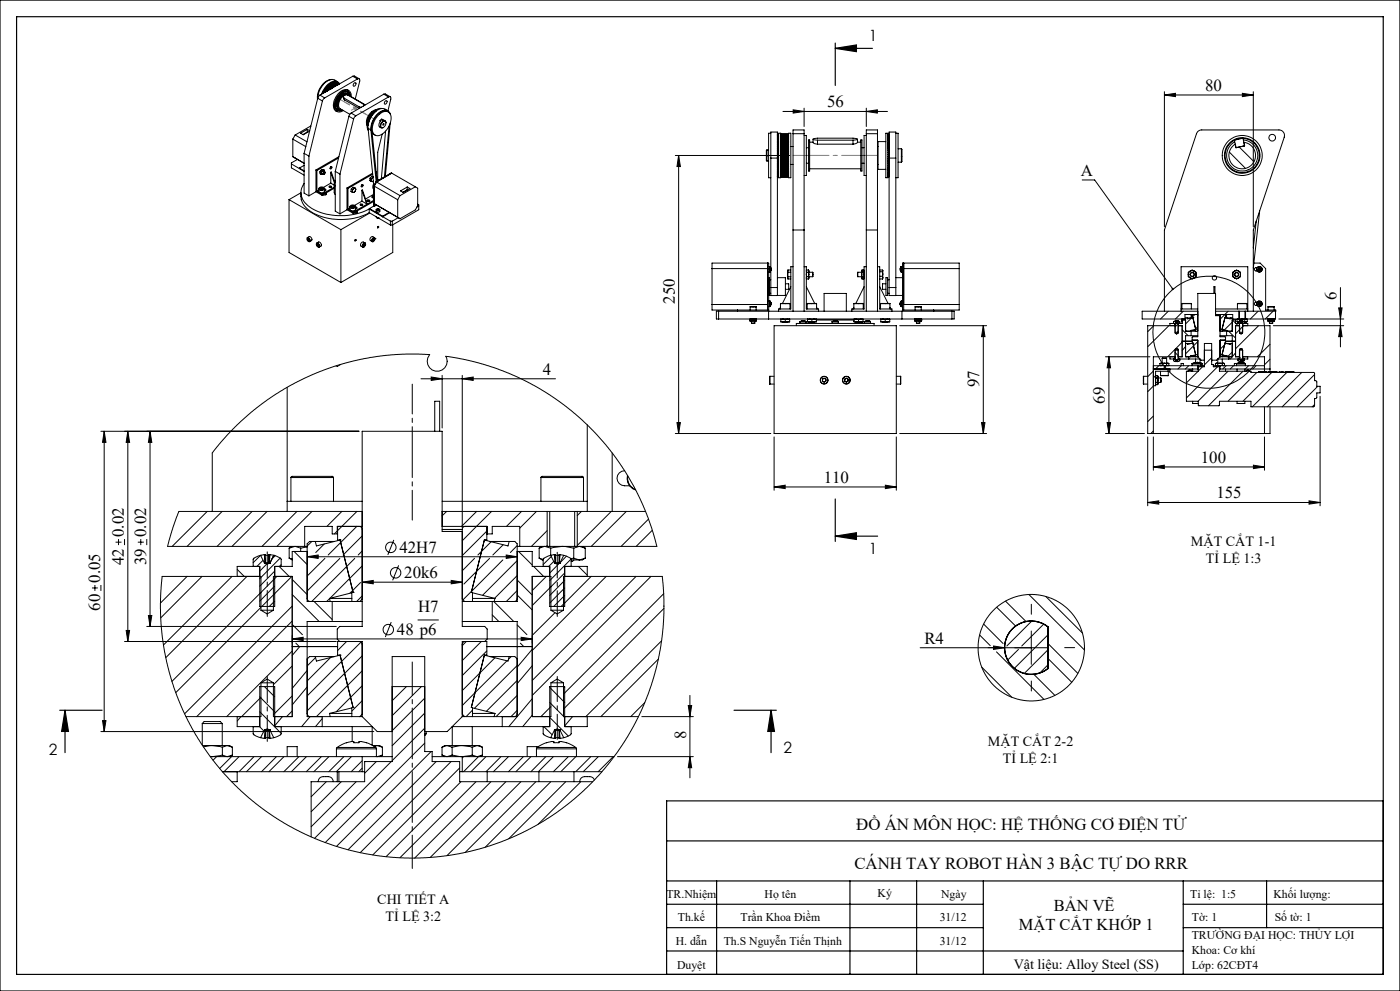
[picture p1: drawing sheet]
<svg xmlns="http://www.w3.org/2000/svg" width="420mm" height="297mm" viewBox="0 0 420 297" stroke-linecap="round" stroke-linejoin="round" font-family="sans-serif">
<defs><g id="words">
<g font-size="5">
<text x="361.5" y="27.2">80</text>
<text x="248.1" y="32.2">56</text>
<text x="324.2" y="52.7">A</text>
<text x="400.9" y="90" transform="rotate(-90 400.9 90)">6</text>
<text x="202.4" y="91" transform="rotate(-90 202.4 91)">250</text>
<text x="162.9" y="112.3">4</text>
<text x="293.8" y="116" transform="rotate(-90 293.8 116)">97</text>
<text x="331.5" y="121" transform="rotate(-90 331.5 121)">69</text>
<text x="360.3" y="138.7">100</text>
<text x="247.2" y="144.7">110</text>
<text x="364.9" y="149.4">155</text>
<text x="37.2" y="160.9" transform="rotate(-90 37.2 160.9)">0.02</text>
<text x="43.8" y="160.9" transform="rotate(-90 43.8 160.9)">0.02</text>
<text x="119.8" y="165.6">42H7</text>
<text x="37.2" y="169.3" transform="rotate(-90 37.2 169.3)">42</text>
<text x="43.8" y="169.3" transform="rotate(-90 43.8 169.3)">39</text>
<text x="121.3" y="173.2">20k6</text>
<text x="30.1" y="174.7" transform="rotate(-90 30.1 174.7)">0.05</text>
<text x="30.1" y="183.1" transform="rotate(-90 30.1 183.1)">60</text>
<text x="125.4" y="183.5">H7</text>
<text x="119.1" y="190.3">48 p6</text>
<text x="277.3" y="192.9">R4</text>
<text x="205.8" y="221.4" transform="rotate(-90 205.8 221.4)">8</text>
<text x="256.9" y="248.7">ĐỒ ÁN MÔN HỌC: HỆ THỐNG CƠ ĐIỆN TỬ</text>
<text x="256.3" y="260.4">CÁNH TAY ROBOT HÀN 3 BẬC TỰ DO RRR</text>
</g>
<g font-size="4.9">
<text x="316.1" y="272.9">BẢN VẼ</text>
<text x="305.6" y="278.9">MẶT CẮT KHỚP 1</text>
</g>
<g font-size="4.7">
<text x="260.7" y="12.2">1</text>
<text x="260.7" y="166">1</text>
<text x="14.7" y="226.4">2</text>
<text x="235.1" y="225.6">2</text>
</g>
<g font-size="4.2">
<text x="357.3" y="163.6">MẶT CẮT 1-1</text>
<text x="361.8" y="168.9">TỈ LỆ 1:3</text>
<text x="296.4" y="223.5">MẶT CẮT 2-2</text>
<text x="300.9" y="228.7">TỈ LỆ 2:1</text>
<text x="113.2" y="270.8">CHI TIẾT A</text>
<text x="115.7" y="276">TỈ LỆ 3:2</text>
<text x="304.1" y="290.4">Vật liệu: Alloy Steel (SS)</text>
</g>
<g font-size="3.5">
<text x="199.9" y="269">TR.Nhiệm</text>
<text x="229.4" y="269">Họ tên</text>
<text x="263.3" y="268.8">Ký</text>
<text x="282.3" y="269">Ngày</text>
<text x="357" y="269">Tỉ lệ: 1:5</text>
<text x="382" y="269">Khối lượng:</text>
<text x="203.4" y="276.1">Th.kế</text>
<text x="222.2" y="276.1">Trần Khoa Điềm</text>
<text x="281.9" y="276.1">31/12</text>
<text x="357.5" y="281.3">TRƯỜNG ĐẠI HỌC: THỦY LỢI</text>
<text x="357.6" y="276.1">Tờ: 1</text>
<text x="382.4" y="276.1">Số tờ: 1</text>
<text x="202.7" y="283.4">H. dẫn</text>
<text x="217.1" y="283.4">Th.S Nguyễn Tiến Thịnh</text>
<text x="281.9" y="283.3">31/12</text>
<text x="357.5" y="285.8">Khoa: Cơ khí</text>
<text x="203.1" y="290.3">Duyệt</text>
<text x="357.5" y="290.4">Lớp: 62CĐT4</text>
</g>
</g></defs>
<g fill="none" stroke="#000" stroke-width=".3">
<path d="M92.2 38.8v.8M92.2 38.8l-2 1.1 .8 .5 1.9-1.1M92.2 38.8l.7 .4M92.2 39.6l-1.3 .7M92.2 39.6h.1M93.2 37.9l-4.7 2.6M95.3 29.5l-4.1 16.5M95.3 29.5l1.4 .8M96 28.5l-.7 1M96 28.5l1.4 .8M96.7 30.3l-4 16.5M96.8 28h.1"/>
<path d="M96.9 27.8h.1M96.9 27.9v.1M97 27.5h.1M97 27.6v.1M97 27.4l.1 .1M97.2 27.2l-.1 .1M97.2 27.2h.1M97.3 27.2h.1M97.3 27.8a4.1 4.1 0 0 1 4.1-2.9l.4 .2a1.88 1.88 0 0 0-3-.1 7 7 0 0 0-2.4 3.3M97.4 29.3l-.7 1M97.5 26.8l-.1 .2M97.5 26.6l.1 .1"/>
<path d="M97.6 27.5h.1M97.6 26.6h.1M97.6 27.4v.1M97.6 26.5h.1M97.6 27.4l.2 .1M97.6 27.4h.1M97.6 27.4h.2M97.7 26.3l.1 .1M97.8 27.1h.1M97.8 27.1v.1M97.8 27.2l.1 .1M97.8 27.4v.1"/>
<path d="M97.8 27.1l.3 .2M97.8 26.3h.1M97.8 26.2h.1M97.9 26.2h.1M97.9 27.3l-.1 .1M97.9 27.3h.1M98 26.1h.1M98 26.8h.1M98 26.8l.1 .1M98 26.8l.5 .3-.5-.3M98 26.8l.6 .2M98 26h.1"/>
<path d="M98.1 26.7l-.1 .1M98.1 26.9l-.1 .2 .2 .2-.4-.2M98.1 25.9h.1M98.1 26.9l.3 .2M98.2 26.5l.1 .2M98.2 25.8h.1M98.2 26.5h.1M98.2 26.5l.6 .4-.6-.4M98.3 26.5l.7 .3M98.3 26.5l.6 .3M98.3 25.7h.1M98.3 26.7l-.1 .1"/>
<path d="M98.3 26.7l.4 .2M98.4 25.6l-.1 .1M98.4 25.6h.1M98.5 26.2h.1M98.5 26.2v.2M98.5 26.2l.7 .5M98.5 26.1h.1M98.5 26.1v.1M98.5 26.4l-.1 .1M98.5 26.1l.8 .5-.8-.4M98.5 26.4l.6 .3M98.7 25.4l-.1 .1"/>
<path d="M98.7 25.9l1 .5M98.7 25.9v.1M98.7 26l.1 .1M98.7 26l.9 .5M98.8 26.1l-.1 .1M98.8 26.1l.6 .4M98.8 25.3h.1M98.9 25.2h.1M99 25.2h-.1M99 25.7h.1M99 25.9v.1M99 25.7v.2"/>
<path d="M99 25.9l.8 .4M99 25.7l.9 .5-.9-.5M99.1 25.6h.1M99.1 25.6l-.1 .1M99.1 25.6l.8 .6M99.1 25.6l.8 .5M99.2 25h.1M99.3 25.7h-.1M99.3 23.8a5.6 5.6 0 0 0-4 5.9M99.3 25.5v.2M99.3 25.7l.7 .4M99.3 25.5l.9 .5"/>
<path d="M99.3 25.5h.1M99.3 25.5l.9 .4M99.3 25.4h.1M99.3 25.4v.1M99.3 25.4l.9 .6M99.5 24.9h.1M99.5 24.9a5.8 5.8 0 0 0-2.7 3.2M99.6 25.3v.2l.6 .4M99.6 25.3l.8 .5M99.6 25.3h.1M99.6 25.3l.9 .4M99.8 25.2v.2"/>
<path d="M99.8 25.2l.9 .4M99.9 25.1h.1M99.9 25.1l-.1 .1M99.9 25.1l.8 .5M99.9 25.1l.9 .5M100.1 25h.1M100.1 25v.2M100.1 25l.8 .5M100.2 25h.1M100.2 25l.8 .5-.8-.5M100.4 25v.1M100.4 25l.8 .4"/>
<path d="M100.4 24.9h.1M100.4 24.9v.1M100.4 24.9l.8 .5-.7-.5M100.5 24.9h.1M100.6 24.9v.1M100.6 24.9l.8 .5M100.7 24.9h.1M100.7 24.9h-.1M100.7 24.9l.8 .5M100.9 24.9h.1M100.9 24.9v.1M100.9 24.9l.7 .4"/>
<path d="M101 24.9h.1M101 24.9l.6 .4M101.2 25h.1M101.2 25l.5 .3M101.3 24.5a2.66 2.66 0 0 0-4.1 .6 6.5 6.5 0 0 0-1.9 4.4M101.4 25h.1M101.4 25l.3 .2-.3-.2M101.4 25v.1M101.5 25.4l-1.8 1M101.6 24.9a2.62 2.62 0 0 0-3.6 1.2l-1.1 1.9M102.3 33.1h-.1M102.7 28.5a2.63 2.63 0 0 0-1.5 2.5"/>
<path d="M103 29.1l.4 .8M103.3 29.4a.72 .72 0 0 1 .1-.9 .72 .72 0 0 1 1 0l4.5 2.6 .2 .3-.1 .4M103.3 29.4l4.5 2.6M103.3 29.4l.1 .5M103.4 29.9l4.4 2.6M103.8 27.9a3.4 3.4 0 0 0-2.6 4.4M104.4 27.5l.5 .7M104.6 27.2a2.71 2.71 0 0 0-3.6 1.5 3.4 3.4 0 0 0-.2 4.5l.2 .2M104.7 28.1a2.09 2.09 0 0 0-2.7 1.2 2.77 2.77 0 0 0-.3 3.6h.2M104.7 34.9l-4.1 16.5M104.7 34.9l1.4 .8M105 28.5a1.39 1.39 0 0 0-1-1 1.39 1.39 0 0 0-1.4 .4 4 4 0 0 0-1.6 4.8l.7 .4h.5l-1-.1"/>
<path d="M105.1 28.5a1.37 1.37 0 0 0-1-1.1 1.37 1.37 0 0 0-1.4 .4 4.2 4.2 0 0 0-1.7 5l.7 .4 .7-.1M105.2 28.9a1.25 1.25 0 0 0-1-1 1.25 1.25 0 0 0-1.2 .5 3.5 3.5 0 0 0-1.3 4.4l1.1 .2M105.3 33.9l-.6 1M105.3 33.9l1.5 .8M105.4 29a1.65 1.65 0 0 0-1-1.9 1.65 1.65 0 0 0-2 .6 4.6 4.6 0 0 0-1.7 5.4 1.61 1.61 0 0 0 2.3 0M105.8 22.9l.5-.1 1.4 .8M105.8 22.9l1.4 .8M105.8 22.9l-9.8 5.6M106.1 35.7l-4.1 16.5M106.2 25l.3-.2a.54 .54 0 0 1 .2 .7 .54 .54 0 0 1-.7 .2zM106.8 34.7l-.7 1M107.2 23.7a.48 .48 0 0 1 .7 0 .48 .48 0 0 1 0 .6l-1.3 5.4"/>
<path d="M107.2 23.7l-9.8 5.6M107.8 32l.6 .1M107.8 32l.1 .5M109.1 31.4l.1 .3M109.6 31.4l-5.1-3a2.71 2.71 0 0 0-2.9 2.8l.2 1.2 3.2 1.9M110 36.1l.2 .5M110 37.3l.1 .2M110.4 38.4l1.7 17.2M110.4 38.4l.9 .5M110.9 34.6l-.3 .5M111.3 38.9l1.6 15.5M111.7 39.7l1.4 14.6"/>
<path d="M111.7 39.8h.1M111.7 39.9h.1M111.7 39.7h.1M112 33.5h-.6M112.3 33.4a3.9 3.9 0 0 0-2.1 3.5M112.5 33h.2M112.8 32.9a3.7 3.7 0 0 0-2.7 4.7M113 33.2a6.3 6.3 0 0 0-2.6 4.4M113.6 34.5a2.15 2.15 0 0 1 3.5-.4 5.3 5.3 0 0 1-4 6.6 2.14 2.14 0 0 1-1.3-3l.8-2zM114.4 35.8l.2 .2M114.6 36l-.1-.3a2.14 2.14 0 0 0-.7 2.3l.5 .3M114.6 36l.9 .2"/>
<path d="M114.6 32.5a4.4 4.4 0 0 0-4.1 3.5 3.6 3.6 0 0 0 0 3.1M114.8 36.5a.63 .63 0 0 1 1 0 .63 .63 0 0 1-.1 .9 .8 .8 0 0 1-.6 .8 .8 .8 0 0 1-.9-.3l.1-.7zM114.9 37.2l.3-.1-.2 .4zM115.1 28.2l.5-.1 1.5 .9M115.1 28.2l1.5 .9M115.1 28.2l-9.8 5.7M115.5 30.4l.3-.2a.51 .51 0 0 1 .2 .7 .51 .51 0 0 1-.7 .2zM115.7 39.3l-1.3 14.2M115.8 36.9a.64 .64 0 0 0-.5-.8 .64 .64 0 0 0-.8 .6 .95 .95 0 0 0-.4 .8 .95 .95 0 0 0 .6 .8l.3-.1M116.3 33.2a2.93 2.93 0 0 0-4.4 1 6.3 6.3 0 0 0-1.5 4.2M116.5 33.5a2.9 2.9 0 0 0-3.9 1.6 4.3 4.3 0 0 0-.6 5l.5 .4M116.6 29.1a.48 .48 0 0 1 .6 0 .48 .48 0 0 1 0 .6l-.8 3.5"/>
<path d="M116.6 29.1l-9.8 5.6M116.7 37.8l-1.4 15.2M117.1 34.1a1.72 1.72 0 0 0-2.9-.7 6.5 6.5 0 0 0-2.9 5.5M117.1 36.9l-1.5 15.9M231.2 39.9h-.6v13.4h.6M233.6 39.9h.6v13.4h-.6zM234.9 33.4h31.3M236.6 39.9h.6v13.4h-.6zM237.9 32.9l3.3 .5-3.3 .5zM241.2 32.4v5.5M259.9 33.4l3.3-.5v1zM259.9 32.4v5.5"/>
<path d="M265.7 39.9h.7v13.4h-.7zM268.7 39.9h.7v13.4h-.7M349.3 28.5l3.3-.5v1zM349.3 27.5v40.4M349.3 28.5h26.7M372.7 28l3.3 .5-3.3 .5zM376 27.5v40.4M86.7 59.8l15.6 9M86.7 59.8v15.9l15.6 9M87.4 49.1l2.4 1.4M87.8 41.7l4 2.3M87.8 47l3.4 1.9z"/>
<path d="M87.8 41.7v5.3M88.5 40.5l3.6 2M88.5 40.5l-.7 1.2M89.3 47.8l-1.9 1v1.5l3.8 2.2M89.8 50.4l1.4 .8M89.8 50.5l1.4 .9M89.8 50.4v.1M90.3 57.8l-3.6 2M90.3 57.7a6.3 6.3 0 0 0 4.5 6.6 18.8 18.8 0 0 0 16-.6M90.4 59.8l.1 .2M91.2 55a4.7 4.7 0 0 0 1.7 7 18.4 18.4 0 0 0 17.9 .6M91.2 49.6l-1.4 .8"/>
<path d="M91.2 46l1.5 .8M91.2 46v11.9l1.5 .8M92.7 46.8v11.9M94.8 57.5l1.8 1M94.8 50.9v6.6M94.8 50.9l.3 .2M94.8 57.5l-2.1 1.2M95.1 51.1v6.2M95.1 57.3l1.5 .9M95.6 57l-.5 .3M95.7 56.3a.89 .89 0 0 1 1.6 .3 .85 .85 0 0 1-.9 .3 .85 .85 0 0 1-.7-.6zM96 51.4v.7l.2 .1"/>
<path d="M96 51.4l.2 .1M96.1 56.3v.3M96.2 51.5l.1 .4M96.2 52.2h.4M96.2 56.7h.2M96.3 56.7h.1M96.3 51.9l.3 .3M96.3 51.9l-.1 .3M96.5 50.8l-.5 .6M96.5 50.8l.7 .2M96.5 50.8l.2 .1M96.6 52.2l.3-.1z"/>
<path d="M96.6 51.3l-.3 .6M96.6 51.3l-.4 .2M96.6 56.7h-.2M96.6 56.2l.3 .2-.1 .3-.5 .1-.3-.3 .1-.2M96.6 56.2l-.5 .1M96.6 56.2v.5M96.6 58.2v.3M96.7 50.9l-.1 .4M96.7 50.9l.3 .1M96.9 58.4a.49 .49 0 0 0 .7 .1 .49 .49 0 0 0 .2-.6v.5M97 58.3v.1M97 51l-.4 .3"/>
<path d="M97 51l.3 .3M97 51h.2M97.2 51l.1 .3M97.2 51.7l.2-.1a.28 .28 0 0 1 .1 .4 .28 .28 0 0 1-.4 .1zM97.3 51.3h.1M97.3 56.5a1 1 0 0 1-1.7 0v.8a.99 .99 0 0 0 1.7 0M97.3 56.5l.5 .4-.5 .4M97.3 56.9l.4 .2M97.3 56.5v.8M97.5 51.5l-.5-.2-.4 .2-.1 .4 .6 .3M97.5 51.7v-.1a.33 .33 0 0 0-.4 .2 .33 .33 0 0 0 .2 .4M97.5 51.7v.1"/>
<path d="M98.7 55.9a.36 .36 0 0 1 .5-.2 .36 .36 0 0 1 .2 .4h-.6zM98.8 56.1h.6M99.1 50.2l.2-.3a.3 .3 0 0 1 .2 .5 .3 .3 0 0 1-.5 0zM99.2 51.6l.2-.1 1 3.1M99.2 51.6v3.3M99.2 54.9l-3 1.8M99.2 54.9l1.1 .6M99.2 51.6l1.1 3.2M99.3 49.9l-.3 .5zM100.3 55.1v2.6l.3 .6M100.3 56.1l-3.7 2.1M100.3 56.4l-3.7 2.1"/>
<path d="M100.6 54.5l-.3 .5 .3 .7M100.6 54.1l-.3 .2M100.6 51.4l1.4 .8M100.6 51.4v11.9l1.4 .8M101.6 47.3l-6.5 3.8M101.7 47l-6.9 3.9M102 52.2v11.9M104.1 56.3v6.6M104.1 56.3l.3 .2M104.4 56.5v6.2M105.4 56.7l-.1 .7 .3 .2M105.4 56.7l.3 .2"/>
<path d="M105.6 57.6l.3 .1M105.7 57.3l-.1 .3M105.7 57.3l.2 .4M105.7 56.9v.4M105.9 56.1l-.5 .6M105.9 56.1l.3 .2M105.9 56.1l.8 .4M106 56.6l-.3 .7M106 56.6l-.3 .3M106.2 56.3l-.2 .3M106.2 56.3l.3 .1M106.4 57.5l-.5 .2"/>
<path d="M106.5 56.4l-.5 .2M106.5 56.4l.2 .4M106.5 56.4l.2 .1M106.7 56.5v.3M106.7 56.8l-.3 .7M108.5 55.4l.3-.1a.33 .33 0 0 1 0 .5 .33 .33 0 0 1-.4 0zM108.6 57l.1-.1 1.4 4.1-.1 .1M108.6 57v3.3M108.6 57l1.4 4.1M108.7 55.3l-.3 .5zM111 53.4l-.1 .7 .4 .2M111 53.4l.4 .2"/>
<path d="M111.3 54.3l.2 .1M111.4 54l-.1 .3M111.4 54l.1 .4M111.4 53.6v.4M111.5 54.4l.5-.1zM111.5 52.8l.4 .3-.2 .3M111.5 52.8l-.5 .6M111.5 52.8l.4 .1M111.7 53.4l-.3 .6M111.7 53.4l-.3 .2M111.8 58.8l-.2 .3 .5 .3M111.8 58.8v.3"/>
<path d="M111.8 59.1l-.1 .1M111.8 52.2l-7.4 4.3M111.8 51.9l-7.7 4.4M111.9 53.2l-.2 .2M112 58.6l.1 .2M112 58.3l-2.4 1.4M112 58.6l-.2 .2M112.1 55l-.3 1.1 .3 .6M112.1 55.7v.8M112.1 58l-.1-.1v.7M112.1 57.7v.2M112.1 55.7l.2 .1"/>
<path d="M112.1 55.7v6.1M112.1 58.9l-.3 .2M112.3 55.8v6.1M112.3 55.8l7 4.1M112.8 54.5h.2M112.8 54.5l-.7 1.2M112.9 51.6h.1M112.9 51.6v.3M113 54.5l-.7 1.3M113 54.5l7 4.1M113.5 54l-.4 .2M113.7 53.9l-.6 .1"/>
<path d="M114.7 40.2l-1.4 5.4v8.3M117.5 51.9l-4.5 2.6M117.5 51.9l7.1 4.1M117.5 51.9l-4.7 2.6M119.3 59.9v5.2l.7 .4M120 58.6l-.7 1.3M120.2 57.2l2-1.1 .8 .4-2.1 1.2zM122.2 56.9l-1.3 .7M122.2 56.9h.1M122.2 56.1v.8M124.6 56l.7 .4v5.3l-.7 1.2-4.6 2.6M124.6 56l-4.6 2.6"/>
<path d="M202.6 46.6h34.3M203.6 46.6l.5 3.3h-1zM203.6 46.6v83.3M230.1 44.9v3.4M230.1 44.9l-.2 .2v3l.2 .2M230.1 44.9h.5M230.1 48.3h.5M231.2 47.4v-7.8h2v7.8M231.2 47.4h2M231.2 47.4v32.9M233.2 51.2h.4M233.2 41.9h.4"/>
<path d="M233.2 44.3h.4M233.2 43.9h.4M233.2 48h.4M233.2 45.2h.4M233.2 48.6h.4M233.2 44.5h.4M233.2 49.2h.4M233.2 49.8h.4M233.2 43.3h.4M233.2 50.4h.4M233.2 42.8h.4M233.2 50.9h.4"/>
<path d="M233.2 42.3h.4M233.2 51.4h.4M233.2 41.8h.4M233.2 51.7h.4M233.2 41.4h.4M233.2 52.1h.4M233.2 41h.4M233.2 52.4h.4M233.2 40.7h.4M233.2 52.6h.4M233.2 40.5h.4M233.2 52.8h.4"/>
<path d="M233.2 40.3h.4M233.2 52.9h.4M233.2 40.2h.4M233.2 50.2h.4M233.2 50.8h.4M233.2 50.7h.4M233.2 52h.4M233.2 52.3h.4M233.2 40.4h.4M233.2 44.6h.4M233.2 48.3h.4M233.2 40.6h.4"/>
<path d="M233.2 46.5h.4M233.2 46.4h.4M233.2 46.6h.4M233.2 47.2h.4M233.2 47.3h.4M233.2 47.1h.4M233.2 45.8h.4M233.2 45.9h.4M233.2 46h.4M233.2 46.7h.4M233.2 46.1h.4M233.2 47.8h.4"/>
<path d="M233.2 47.9h.4M233.2 45.3h.4M233.2 47.7h.4M233.2 45.5h.4M233.2 48.5h.4M233.2 48.4h.4M233.2 44.7h.4M233.2 44.9h.4M233.2 49.1h.4M233.2 48.9h.4M233.2 44h.4M233.2 49.7h.4"/>
<path d="M233.2 49.4h.4M233.2 43.5h.4M233.2 43.4h.4M233.2 43.7h.4M233.2 49.9h.4M233.2 50.3h.4M233.2 42.9h.4M233.2 43.2h.4M233.2 42.4h.4M233.2 42.7h.4M233.2 51.3h.4M233.2 51.6h.4"/>
<path d="M233.2 41.5h.4M233.2 41.1h.4M233.2 40.8h.4M233.2 47.4v38.8M234.2 51.2h2.4M234.2 41.9h2.4M234.2 44.3h2.4M234.2 43.9h2.4M234.2 48h2.4M234.2 45.2h2.4M234.2 48.6h2.4M234.2 44.5h2.4"/>
<path d="M234.2 49.2h2.4M234.2 49.8h2.4M234.2 43.3h2.4M234.2 50.4h2.4M234.2 42.8h2.4M234.2 50.9h2.4M234.2 42.3h2.4M234.2 51.4h2.4M234.2 41.8h2.4M234.2 51.7h2.4M234.2 41.4h2.4M234.2 52.1h2.4"/>
<path d="M234.2 41h2.4M234.2 52.4h2.4M234.2 40.7h2.4M234.2 52.6h2.4M234.2 40.5h2.4M234.2 52.8h2.4M234.2 40.3h2.4M234.2 52.9h2.4M234.2 40.2h2.4M234.2 50.2h2.4M234.2 50.8h2.4M234.2 50.7h2.4"/>
<path d="M234.2 52h2.4M234.2 52.3h2.4M234.2 40.4h2.4M234.2 44.6h2.4M234.2 48.3h2.4M234.2 40.6h2.4M234.2 46.5h2.4M234.2 46.4h2.4M234.2 46.6h2.4M234.2 47.2h2.4M234.2 47.3h2.4M234.2 47.1h2.4"/>
<path d="M234.2 45.8h2.4M234.2 45.9h2.4M234.2 46h2.4M234.2 46.7h2.4M234.2 46.1h2.4M234.2 47.8h2.4M234.2 47.9h2.4M234.2 45.3h2.4M234.2 47.7h2.4M234.2 45.5h2.4M234.2 48.5h2.4M234.2 48.4h2.4"/>
<path d="M234.2 44.7h2.4M234.2 44.9h2.4M234.2 49.1h2.4M234.2 48.9h2.4M234.2 44h2.4M234.2 49.7h2.4M234.2 49.4h2.4M234.2 43.5h2.4M234.2 43.4h2.4M234.2 43.7h2.4M234.2 49.9h2.4M234.2 50.3h2.4"/>
<path d="M234.2 42.9h2.4M234.2 43.2h2.4M234.2 42.4h2.4M234.2 42.7h2.4M234.2 51.3h2.4M234.2 51.6h2.4M234.2 41.5h2.4M234.2 41.1h2.4M234.2 40.8h2.4M237.2 43.9h.7M237.2 49.3h.7M237.9 40.1v-1.2h3.3v1.2"/>
<path d="M237.9 40.1v53.2M237.9 40.1h3.3M241.2 40.6h.7v12h-.7M241.2 40.1v53.2M241.9 48.9h.7M241.9 44.3h.7M242.6 41.9h.3v9.4h-.3zM242.9 42.6h1M242.9 50.6h15.3M243.9 41.7v1.1l1.4 .4M245.3 42l-1.4-.3 1.4-.3h10.6l1.3 .3-1.3 .3M245.3 43.2h10.6"/>
<path d="M245.3 42h10.6M245.3 42v1.2M255.9 42v1.2M257.2 42.7l-1.3 .5M257.2 42.6h1M257.2 41.7v1M258.2 41.9h.4v9.4h-.4zM258.6 48.9h.6M258.6 44.3h.6M259.9 40.1v-1.2h3.3v1.2M259.9 40.6h-.7v12h.7M259.9 40.1v53.2"/>
<path d="M259.9 40.1h3.3M263.2 43.9h.2M263.2 49.3h.2M263.2 40.1v53.2M265.7 42.4h-2.3v8.4h2.3M266.4 44.3h.3M266.4 48h.3M266.4 48.6h.3M266.4 49.2h.3M266.4 42.2h.3M266.4 41.8h.3M266.4 41h.3"/>
<path d="M266.4 40.7h.3M266.4 40.5h.3M266.4 52.8h.3M266.4 40.3h.3M266.4 52.9h.3M266.4 40.2h.3M266.4 45.5h.3M266.4 47.7h.3M266.4 44.9h.3M266.4 48.4h.3M266.4 49h.3M266.4 43.7h.3"/>
<path d="M266.4 49.6h.3M266.4 43.1h.3M266.4 50.2h.3M266.4 42.6h.3M266.4 50.7h.3M266.4 42.1h.3M266.4 51.1h.3M266.4 41.6h.3M266.4 51.6h.3M266.4 41.2h.3M266.4 52h.3M266.4 40.9h.3"/>
<path d="M266.4 52.3h.3M266.4 40.6h.3M266.4 52.6h.3M266.4 50.5h.3M266.4 44.6h.3M266.4 48.3h.3M266.4 46.5h.3M266.4 45.8h.3M266.4 47.1h.3M266.4 45.2h.3M266.4 48.8h.3M266.4 44.1h.3"/>
<path d="M266.4 49.7h.3M266.4 43.5h.3M266.4 50h.3M266.4 50.3h.3M266.4 43.2h.3M266.4 42.7h.3M266.4 46.8h.3M266.4 46.2h.3M266.4 43h.3M266.4 42.5h.3M266.4 46.4h.3M266.4 46.9h.3"/>
<path d="M266.4 45.7h.3M266.4 45.6h.3M266.4 47.5h.3M266.4 45h.3M266.4 45.1h.3M266.4 48.2h.3M266.4 44.4h.3M266.4 43.8h.3M266.4 49.4h.3M266.4 49.5h.3M266.4 50.1h.3M266.4 51h.3"/>
<path d="M266.4 51.5h.3M266.4 41.7h.3M266.4 51.9h.3M266.4 41.3h.3M266.4 52.2h.3M266.4 52.5h.3M266.4 52.7h.3M268.7 47.4v-7.8h-2v46.6M268.7 47.4h-2.3M268.7 47.4v38.8M269.4 48.6h1M269.4 44.6h1"/>
<path d="M270.4 44.6v4M270.4 44.6l.2 .2v3.6l-.2 .2M324.7 53.9h3.7l23.4 32.7M368.8 45.6l4.9 4.9M371.8 44.1l4.4 4.4M372.7 41.5l-1 .1-1.2 .4M372.9 41.5a5.1 5.1 0 0 1 4.5 7.1 5.1 5.1 0 0 1-8.2 1.8 5.1 5.1 0 0 1 1.1-8.4M373 41.9a4.7 4.7 0 0 1 4 6.6 4.7 4.7 0 0 1-7.5 1.6 4.7 4.7 0 0 1 .9-7.6M373.3 43.5l-.3 .3M373.4 43.7l-.2-1.1a4 4 0 0 1 3.1 5.7 4 4 0 0 1-6.3 1.3 4 4 0 0 1 .6-6.4l.2 1.1M373.4 43.7l-2.6 .6M373.4 43.7l-.5-2.3-2.6 .6 .5 2.3"/>
<path d="M92.1 71.4a.59 .59 0 0 1 .8 .3 .59 .59 0 0 1-.3 .7l-.5-.5zM92.2 71.2l.5-.3a.81 .81 0 0 1 .8 1.2l-.6 .3a.81 .81 0 0 0-.7-1.2zM92.3 71.9v-.3l.2-.1 .2 .3v.3h-.2M92.3 71.9l.2 .2M92.6 71.6v.1M92.6 71.7l-.3 .2M92.6 71.7l.1 .1M92.6 71.6l.1 .2M92.7 71.8h.1M92.7 72l-.2 .1M94.9 73a.61 .61 0 0 1 .8 .3 .61 .61 0 0 1-.2 .8l-.6-.6zM95 72.8l.6-.3a.83 .83 0 0 1 .7 1.3l-.6 .3a.8 .8 0 0 0-.7-1.3z"/>
<path d="M95.1 73.5v-.3l.5 .2v.3l-.2 .1M95.1 73.5l.3 .3M95.4 73.3l.1 .2M95.4 73.3l-.3 .2M95.5 73.5h.1M95.6 73.6l-.2 .2M102.3 68.8v15.9M104.1 62.9l1.8 1M104.1 62.9l-2.1 1.2M104.4 62.7l1.5 .9M105 61.9a.96 .96 0 0 0 1.6 0v.8a.97 .97 0 0 1-1.6 0zM105 62.4l-.6 .3"/>
<path d="M105.1 61.7a.85 .85 0 0 1 1.5 .3 .93 .93 0 0 1-1.6-.2zM105.5 61.7v.3M105.7 62.1h.1M105.9 62l-.2 .1M105.9 61.6l.4 .2-.1 .3-.5 .1-.4-.3 .2-.2M105.9 61.6l-.4 .1M105.9 61.6v.4M105.9 63.6v.3M106.2 63.7a.58 .58 0 0 0 .6 .2 .58 .58 0 0 0 .4-.5l-.1-.1v.4M106.3 63.7v.1M106.5 71.9l.3-.1v.3M106.5 71.9v.3l.3-.1"/>
<path d="M106.5 71.9l.3 .2M106.6 61.9l.5 .3-.5 .5M106.6 62.3l.4 .1M108.2 61.2l.6 .1a.33 .33 0 0 1-.4 .3 .33 .33 0 0 1-.2-.4zM108.2 61.5h.5M108.6 60.3l-3.1 1.8M108.6 60.3l1.4 .8M109 73.5h.1M109 73.6l.2 .2M109 73.1l.3-.2a.61 .61 0 0 1 .2 .8 .61 .61 0 0 1-.7 .3zM109.1 73.3l-.1 .2M109.1 73.3l.3 .2"/>
<path d="M109.2 74l-.4 .1M109.4 73.5v-.3l-.4 .2v.3l.2 .1M109.4 73.5l-.2 .3M109.5 72.8l.2 .4M109.5 72.8l-.5-.3a.81 .81 0 0 0-.7 1.3l.5 .3M109.5 72.8a.81 .81 0 0 0-.7 1.3M109.6 73.2l-.2-.3-.5 .4M109.7 73.2h.1M110.2 60a.36 .36 0 0 1 .4-.1 .36 .36 0 0 1 .2 .4h-.5zM110.3 60.3h.5M110.8 62.6h.1M110.8 62.6v1.1"/>
<path d="M110.8 63.7l6.3 3.7M110.8 62.5l4 2.3M110.8 62.5v.2l6.3 3.6M110.9 63.8l-8.6 5M111.8 71.5l.3-.2a.61 .61 0 0 1 .3 .7 .61 .61 0 0 1-.8 .4zM111.9 71.8h.1M111.8 72l.2 .1M111.9 71.6v.2M112 71.7l.3 .2M112 71.6v.1M112 71.7l-.1 .1M112 72.4h-.3"/>
<path d="M112.1 61.8l.2 .1M112.1 61.8l-1.3 .7M112.1 60.4l-6.2 3.5M112.1 60l-6.2 3.6M112.3 71.9v-.3l-.3-.1-.2 .3v.3h.2M112.3 71.9l-.3 .2M112.3 61.9l.7-.4-.7-.5 7.7 4.5M112.4 71.2l.1 .3M112.4 71.2l-.6-.3a.79 .79 0 0 0-.7 1.2l.6 .3M112.4 71.2a.79 .79 0 0 0-.7 1.2M112.4 71.5l-.2-.2-.5 .3M112.5 71.5h.1"/>
<path d="M112.9 64.9l.1 .2M112.9 62.9a.63 .63 0 0 0 1 0v.4a.65 .65 0 0 1-1 0zM112.9 62.7a.53 .53 0 0 1 .5-.2 .53 .53 0 0 1 .4 .5 .54 .54 0 0 1-.5 .2 .54 .54 0 0 1-.4-.5zM113 65.1l.3 .1M113 65v.1M113.1 65.2l.1 .2M113.2 65.4h.4M113.2 65.4h.1M113.2 62.7l.1 .3 .3-.1M113.2 62.7v.2M113.2 62.9h.4M113.3 68v.3l.3-.1"/>
<path d="M113.3 68l.3-.2v.4M113.3 68l.3 .2M113.5 62.6l.1 .3M113.5 62.6l-.3 .1M113.5 62.9h.1M113.5 62.6v.3M113.5 62.9h-.3M113.6 65.4h.1M113.6 62.9h.1M116.8 63.6l-2 1.2M116.9 63.7l-2.1 1.3v-.2M117.1 66.3h.6"/>
<path d="M117.1 66.3v1.1M117.1 67.4h.6M117.7 66.3v1.1M117.8 67.3v8.4l-15.5 9M119.5 65.2l-1.8 1.1M125.3 61.2l.3 .2v1.5l-7.9 4.5M125.6 61.7l-.5 .3M230.3 78.8v14.1M230.6 79.9h.4M231 79.9h.1M231 79.9l.2 .5M231 79.9v1.6"/>
<path d="M237.9 79.9h-.7v12.7h-3.6v.7M237.9 68.9h3.3M241.2 79.9h.7v12.7h3.7v.7M259.9 79.9h-.7v12.7h-3.6v.7M259.9 68.9h3.3M263.2 79.9h.7v12.7h3.7v.7M270.3 79.9l-.2 .4M270.3 79.9v1.6M270.4 79.9h-.1M270.4 79.9v1.6M270.4 79.9h.4M271.1 78.8v14.1"/>
<path d="M376.2 78.8h1.8l1.7 1.7v12.4h3v.4h-18M376.9 66.2l-.9 8.1M377.9 63.2l-1.9 17.2M213.6 91.3h16.7M213.6 80.5h17M215.6 93.3v2.3M221.3 92.9v.4M225 96.1l.4 .1M225 95.7h.9M225 96.1v.1M225 95.6v.1M225 95.7v.4"/>
<path d="M225 96.2h.1M225 96.2h.4M225 92h.9M225 92v.9M225.4 96.8h1M225.4 96.2h.9M225.4 96.2v.6M225.9 96.1l.4 .1M225.9 95.7h.9M225.9 95.7v.4M225.9 96.1l-.5 .1M225.9 91.9l-.9 .1"/>
<path d="M225.9 91.9h.9M225.9 92h.9M226.3 96.2h.5M226.4 96.2v.6M226.8 96.1v.1M226.8 95.7v.4M226.8 96.1l-.5 .1M226.8 92h.1M226.8 95.6v.1M226.8 92v.9M226.9 95.6l-.1 .6M230.6 93.3h40"/>
<path d="M230.6 95.6h40M230.6 93.3h-15.7v2.3h15.7M230.6 93.3v2.3M230.6 83.2h.2v5.3h-.2M230.6 81.5h.4M230.6 90.2h.4M230.6 91.9h.4M230.6 92.9h-17v-14.1h17v14.5M230.8 87.9h.4M230.8 83.9h.4M231 81.5h.1M231 90.2v.1"/>
<path d="M231 91.9h.1M231 90.3l.2 .4M231 90.3v1.6M231 90.3h.1M231.2 91.4l-.2 .5M231.2 80.7h.1M231.2 80.3l.1 .2M231.2 80.3l.1 .3M231.2 80.7v.3M231.2 91l.1 .1M231.2 90.7l.1 .2M231.2 91.1v.2"/>
<path d="M231.2 86.2h2M231.2 81.1v5.1M231.2 80.9h.1M231.2 80.8h.1M231.2 91.2h.1M231.2 91.1h.1M231.3 80.9l-.3 .6M231.3 80.6l-.1 .1M231.3 80.9l-.1 .1M231.3 80.9h.1M231.3 80.8v.1M231.3 80.7v.1"/>
<path d="M231.3 90.9l-.1 .2M231.3 91.2l-.1 .1M231.3 91.2l-.1 .2M231.3 91.2h.1M231.3 91.1v.1M232.2 97.6h36.7v32.3h-36.7zM233.2 83.2h2.4v5.3l-4.4 .1v-2.4M233.2 86.2v2.4M234.1 91h2.9M234.1 91v1.6M234.1 92.1l-.2 .5M234.2 95.7h1.4"/>
<path d="M234.2 96.4l.7 .1M234.2 95.6v.1M234.2 95.7v.7M234.8 96.5h1.6M234.9 96.5h1.3M235.6 96.4l-.7 .1M235.6 95.7h1.3M235.6 95.7v.7M235.6 96.4l.6 .1M235.6 85.1h1v1.6h-1M236.3 82.3l.1 .6M236.3 82.3v1"/>
<path d="M236.3 81.2v1.1M236.3 83.3l.1 .3M236.3 81.2l.1 .4M236.4 81.6l-.1 .7M236.4 82.9l-.1 .4M236.4 80.9l-.1 .3M236.4 81.6h.8M236.4 82.9h.8M236.4 83.6h.8M236.4 80.9h.8M236.9 96.4l-.7 .1M236.9 95.6v.1"/>
<path d="M236.9 95.7v.7M237 91v1.6M237.2 85.9l-2.5 5M238.9 97.6v-.7h23.3v.7M240 96.5h1.8M240 96.5v.4M240 96.4v.1M240 96.4h1.8M240.5 96.2l-.5 .2M240.5 96.2h.8M240.5 96.2h.1M241.3 96.2l.5 .2"/>
<path d="M241.3 96.2h.1M241.8 96.4v.1M241.8 96.5v.4M241.9 83.4l.1 .2M241.9 85.9l2.5 5M242 82.9v.7M242 81.6v1.3M242 80.9v.7M242 81.6h.5M242 82.9h.5M242 80.9l-.1 .2M242 83.6h.5"/>
<path d="M242 80.9h.5M242.1 91h2.9M242.1 91v1.6M242.3 95.7h1.3M242.3 95.6v.1M242.3 96.4l.6 .1M242.3 95.7v.7M242.5 82.9l.1 .4M242.5 81.6l.1 .7M242.5 80.9l.1 .3M242.6 96.5v.4M242.6 81.2v1.1"/>
<path d="M242.6 82.3l-.1 .6M242.6 82.3v1M242.6 83.3l-.1 .3M242.6 81.6h1.2M242.6 82.9h1.2M242.6 81.2l-.1 .4M242.8 96.5h1.6M242.9 96.5h1.3M243.6 96.4l-.7 .1M243.6 95.7h1.3M243.6 95.7v.7M243.6 96.4l.6 .1"/>
<path d="M243.8 81.6v1.3M244.9 95.9h11.3M244.9 96.4l-.7 .1M244.9 95.6v.1M244.9 95.7v.7M245 91v1.6M245 92.1l.3 .5M247.2 93.3v-5.4h6.7v5.4M249.6 96.5h1.9M249.6 96.5v.4M249.7 96.4l-.1 .1M249.7 96.4h1.8"/>
<path d="M250.1 96.2l-.4 .2M250.1 96.2h.1M250.4 96.2h.1M250.4 96.2h-.3M250.4 96.2h.3M250.4 96.2h.2M250.7 96.2h.1M250.7 96.2h.3M251 96.2l.5 .2M251 96.2h.1M251.5 96.4v.1M251.5 96.5v.4"/>
<path d="M256.2 91h2.8M256.2 91v1.6M256.2 92.1l-.3 .5M256.2 96.4l.7 .1M256.2 95.7h1.4M256.2 95.6v.1M256.2 95.7v.7M256.8 96.5h1.5M256.9 96.5h1.3M257.4 81.6v1.3M257.4 81.6h1.1M257.4 82.9h1.1"/>
<path d="M257.6 96.4l.6 .1M257.6 95.7h1.3M257.6 96.4l-.7 .1M257.6 95.7v.7M258.5 81.2l.1 .4M258.5 82.3l.1 .6M258.5 81.2v1.1M258.5 83.3l.1 .3M258.5 82.3v1M258.6 96.5v.4M258.6 81.6l-.1 .7M258.6 80.9l-.1 .3"/>
<path d="M258.6 81.6h.5M258.6 82.9h.5M258.6 83.6h.5M258.6 80.9h.5M258.6 82.9l-.1 .4M258.9 95.6v.1M258.9 96.4l-.7 .1M258.9 95.7v.7M259 91v1.6M259.1 80.9v.7M259.1 81.6v1.3M259.1 82.9v.7"/>
<path d="M259.1 80.9l.1 .2M259.2 83.4l-.1 .2M259.2 85.9l-2.4 5M259.3 96.5h1.9M259.3 96.5v.4M259.4 96.4l-.1 .1M259.4 96.4h1.7M259.8 96.2l-.4 .2M259.8 96.2h.9M259.8 96.2h.1M260.7 96.2l.4 .2M260.7 96.2h.1"/>
<path d="M261.1 96.4l.1 .1M261.2 96.5v.4M263.9 80.9h.8l.1 .3M263.9 82.8h.8M263.9 81.5h.8M263.9 83.6h.8M263.9 85.9l2.5 5M264.2 91h2.8M264.2 91v1.6M264.2 96.4l.7 .1M264.2 95.7h1.4M264.2 95.6v.1"/>
<path d="M264.2 95.7v.7M264.7 81.5l.1 .6M264.7 82.8l.1 .4M264.8 83.5l-.1 .1M264.8 81v.2M264.8 96.5h1.5M264.8 82.1l-.1 .7M264.8 82.1v1.1M264.8 81.2l-.1 .3M264.8 81.2v.9M264.8 83.2l-.1 .4M264.8 83.2v.3"/>
<path d="M264.9 96.5h1.3M265.6 96.4l.6 .1M265.6 95.7h1.3M265.6 95.7v.7M265.6 96.4l-.7 .1M265.8 83.2h.5v5.3h-.5zM265.8 85.1h-1v1.6h1M266.3 87.9h.4M266.3 83.9h.4M266.7 86.2v2.4l4.1-.1M266.7 86.2h2M266.9 95.6v.1"/>
<path d="M266.9 96.4l-.7 .1M266.9 95.7v.7M267 91v1.6M267 92.1l.2 .5M268.7 86.2v2.4M268.7 83.2h2.1M269.9 97.6h26.1M270.1 91.3v.2M270.1 80.9v.2M270.1 80.6h.1M270.1 80.5v.1M270.1 80.9h.1"/>
<path d="M270.1 91.2v.3M270.1 91.2h.1M270.1 90.9h.1M270.1 90.9v.1M270.1 91h.1M270.1 91.3h.1M270.1 91.3v.1M270.1 91v.2M270.1 90.8h.1M270.1 81.1l.2 .4M270.1 91.5l.2 .4M270.1 90.7v.1"/>
<path d="M270.1 81.1h.1M270.1 80.8v.1M270.1 80.6v.2M270.1 80.3v.2M270.1 80.3h.1M270.1 80.7v.1M270.1 91.5h.1M270.1 90.9v.3M270.1 90.7v.2M270.1 90.7h.1M270.3 81.5h.1M270.3 91.9h.1"/>
<path d="M270.3 90.3l-.2 .4M270.3 90.3v1.6M270.4 90.2l-.1 .1M270.4 90.2v1.7M270.4 81.5h.4M270.4 90.2h.4M270.4 91.9h.4M270.6 93.3h15.6v2.3h-15.6M270.6 93.3v2.3M270.8 92.9h17v-14.1h-17v14.5M270.8 80.5h17M271.1 91.3h16.7"/>
<path d="M274.4 96.1l.1 .1M274.5 96.1l.5 .1M274.5 95.7h.9M274.5 95.7l-.1 .4M274.5 96.1v.1M274.5 96.2h.5M274.5 92h.9M274.5 92v.9M274.5 95.7v.4M274.9 96.8h1M274.9 96.2v.6M275 96.2h.9"/>
<path d="M275.4 91.9l-.9 .1M275.4 91.9l1 .1M275.4 96.1l.5 .1M275.4 95.7h1M275.4 92h1M275.4 95.7v.4M275.4 96.1l-.4 .1M275.9 96.2h.5M275.9 96.2v.6M276.4 95.6v.1M276.4 96.1v.1M276.4 92v.9"/>
<path d="M276.4 95.7v.4M276.4 95.6l.1 .1M276.4 95.6v.6M276.4 96.1l-.5 .1M276.5 96.1l-.1 .1M280.1 92.9v.4M285.6 93.3v2.3M295 97.6v32.3M295 97.6l.5 3.3h-1zM346.1 97.6l-1.8 1.8M349.3 93.3v-24.4l9.7-28.8a1.67 1.67 0 0 1 1.5-1.2h23.2a1.67 1.67 0 0 1 1.6 2.2l-9.3 27.8v24.4M350.5 93.3l-2.3 2.3"/>
<path d="M350.7 97.6l-6.4 6.3M352.5 96.9v.1M352.5 96.9h-1.5v.7M352.5 96.9v2.7h1v-2.7M352.6 99.8h.8M352.6 99.8v-2.2h-8.3v32.3h36.7v-8M352.6 99.8l.4 .3 .4-.3M352.6 96.2l-.5 .2v.5M352.6 96.2l.2 .5M352.8 96.2l.1 .5M352.8 96.2h-.2M352.8 96.7h.1"/>
<path d="M352.8 96.2v.5M352.8 96.7l.2 .1M352.8 96.2h.3M352.9 96.7h.1M352.9 96.7h.2M353.1 96.7h.1M353.1 96.2v.5M353.1 96.2h.1M353.2 96.2h.2M353.2 96.7h.1M353.2 96.2l-.1 .5M353.2 96.7l-.2 .1"/>
<path d="M353.4 96.2h.1M353.4 96.2l-.2 .5M353.4 99.8v-2.2h1.2v9.3h-1.2v-2.2M353.4 96.2l.5 .2v.5M353.5 99.2l-.4 .4M353.5 97l-1 1M353.9 96.6l-.4 .4M354.3 92.6h5M354.3 93.3v-13.4h20v13.4M354.5 95.7h.7M354.5 95.7l.1 .8M354.6 91h2.8"/>
<path d="M354.6 91v1.6M354.6 95.6l-.1 .1M354.6 98.8l1.8 1.8M355 93.3l-2.4 2.3M355.2 95.7v.2M355.5 95.6h.2l-.5 .1M355.7 99.1l.1 .2M355.7 95.9h-1.1v1h-1.1M356.2 95.3h1.3l-1.8 1.8M356.2 95.3l-.5 .1v3.9h1.6M356.5 82.3l.2 .6 .4 .4M356.5 82.3v.6l.6 .4"/>
<path d="M357.1 83.3h1.1M357.1 81.2l-.4 .5-.2 .6M357.1 81.2h1.1M357.1 83.3l.5 .3 .6-.3M357.1 81.2l.5-.3 .6 .3M357.1 81.2l-.6 .4v.7M357.2 99.1h1.4M357.2 99.1l1.4-.4v.6M357.2 99.1v.2M357.3 99.3h1.3M357.3 99.3v1.3M357.4 91v1.6"/>
<path d="M357.7 94.8h-.4v-.5h-1.8v1.3M357.9 95.2h.1M357.9 95.2l-1.6 .4-.1-.3M357.9 95.2l.8 3.5M358.2 81.2l.5 .5 .1 .6M358.2 81.2l.6 .4v.7M358.5 94.3l-.8 .7M358.6 99.3h.6M358.7 98.7h.1M358.8 82.3l-.1 .6-.5 .4M358.8 82.3v.6l-.6 .4M359.1 94.3l.2 .2"/>
<path d="M359.2 99.3h.1M359.3 93.3h-16.6v2.3h12.8M359.3 94.3h-1.7l.1 .9h.2M359.3 99.1l-.1 .2M359.3 97.9l-.8 .8M364.2 87.9v-2h.3v2M364.7 94.5h1.3M364.7 92.6h9.6M364.7 94.3h3l-.2 .9M366 99.3h.1M366 94.6h-1.3v-6.7h-5.4v13h-1.5l-.2 .2 .2 .8M366 94.5v6.4h1.5l.2 .2-.2 .8"/>
<path d="M366 99.1l.1 .2M366.1 99.3h.6M366.2 94.3l-.2 .2M366.6 98.7h.1M366.7 99.1h1.5M366.7 99.3h1.3M367.5 95.2h.1M367.5 95.2l1.5 .4 .1-.3M367.5 95.2l-.9 3.5M367.6 94.8h.4v-.5h1.8v1.3M367.8 95.3h1.3M368 99.3v1.3"/>
<path d="M368.2 99.1l-1.5-.4v.6M368.2 99.1l-.1 .2M368.4 93.3l-2.4 2.4M368.6 99.3l2.1 2M369.1 95.3l.6 .1v3.9h-1.7M369.7 99.1l-.2 .2M369.7 95.6h.1M369.7 95.9h1v1h1.1M369.7 96.6l-2.4 2.2M369.7 95.9l1 .9M369.8 82.3l.2 .6 .4 .4M369.8 82.3v.6l.6 .4"/>
<path d="M369.8 95.6h1.9M370.4 83.3h1.2M370.4 81.2l-.4 .5-.2 .6M370.4 81.2h1.2M370.4 81.2l.6-.3 .6 .3M370.4 83.3l.6 .3 .6-.3M370.4 81.2l-.6 .4v.7M370.8 96.9l.6 .7M371.1 95.7h.8M371.1 96.4l.3 .1M371.1 95.7v.7M371.2 91h2.9"/>
<path d="M371.2 91v1.6M371.3 95.6l-.2 .1M371.4 96.5v.4M371.6 81.2l.5 .4v.7M371.6 81.2l.4 .5 .1 .6M371.7 95.6h1M371.7 93.3v2.3M371.8 96.9v.1M371.8 93.3v2.3M371.8 96.9v2.7h1v-2.7M371.9 96.2l-.5 .3M371.9 96.2l.2 .5"/>
<path d="M371.9 95.7v.5M371.9 99.8h.8M371.9 99.8v-2.2h-1.2v9.3h1.2v-2.2M371.9 99.8l.4 .3 .4-.3M371.9 98.8l-1.2 1.2M372 96.4l-.5 .5M372.1 96.7h.1M372.1 96.2l.1 .5M372.1 96.2h-.2M372.1 82.3l-.1 .6-.4 .4M372.1 82.3v.6l-.5 .4M372.1 96.7l.2 .1"/>
<path d="M372.2 96.7h.1M372.2 96.2h.3M372.3 96.7h.1M372.4 96.7h.1M372.5 96.7h.1M372.5 96.7l-.2 .1M372.5 96.2h.3M372.5 96.2v.5M372.7 95.6l.7 .1M372.7 95.6l-.8 .1M372.7 95.6h1M372.7 99.8v-2.2h8.3v13.9"/>
<path d="M372.8 96.2l.4 .2M372.8 96.2l-.3 .5M372.8 97h.1M372.8 96.9h1.5v.7M372.8 97.9l-1 1M373.1 97.6l-.4 .4M373.2 96.4l.1 .1M373.3 96.5h.5M373.3 96.5v.4M373.4 96.4l.4 .1M373.4 95.7h.8M373.4 95.7v.7"/>
<path d="M373.4 96.4h-.2M373.5 96.5l-.2 .1M373.5 93.3v2.3M373.7 93.3v2.3M374 95.6l.2 .1M374.1 91v1.6M374.2 96.4l-.4 .1M374.2 95.7v.7M377.2 90.6h-.4a.49 .49 0 0 0-.5 .4 .49 .49 0 0 0 .5 .5h.4M377.2 80.2h-.4a.49 .49 0 0 0-.5 .5 .49 .49 0 0 0 .5 .5h.4M377.4 93.3l-2.3 2.3M377.6 97.6l-6.9 6.9"/>
<path d="M377.6 80.7l-.2 .1 .3 .1M377.6 91l-.2 .1 .1 .2 .2-.1M377.6 80.7h.1M377.6 91v.1M377.6 80.6v.1M377.6 80.6h.1M377.6 80.7v.1M377.6 80.8l.1 .1M377.6 90.9v.1M377.6 91h.1M377.6 91.1v.1M377.6 91.2h.1"/>
<path d="M377.7 80.9h.1M377.7 91.2l.1 .1M377.7 91.2h.1M377.7 80.5h.1M377.7 80.5l-.1 .1M377.7 90.9l-.1 .1M377.7 90.9h-.1M377.8 80.9h.1M377.8 80.5h.1M377.8 91.2v.1M377.8 90.9h-.1M377.8 90.9h.1"/>
<path d="M377.8 91.2h.1M377.9 80.5h.1M377.9 80.5l-.1-.2-.3 .1 .1 .2M377.9 90.8v.1M377.9 90.8l-.2-.1-.1 .2M377.9 91.2h.1M377.9 80.9h-.1M377.9 80.5h-.1M377.9 91.2l-.1 .1M377.9 90.8l-.1 .1M377.9 80.9h.1M377.9 80.5l.1 .1"/>
<path d="M377.9 90.9h.1M377.9 90.9l.1 .1M377.9 80.5l.3 .1-.2 .1M377.9 90.9l.3-.1-.2 .3M378 80.6h.1M378 91h.1M378 80.8v.3l-.2-.2M378 80.8h.1M378 80.6v.2M378 80.8l-.1 .1M378 91.2l-.1 .3-.1-.2M378 91.2h.1"/>
<path d="M378 91.1v.1M378 91v.1M378 91.2h-.1M378 80.6v.1M378 80.7v.1M380.3 96.1l.2 .1M380.3 95.7h.5M380.3 95.7v.4M380.4 92h1.8M380.4 95.6l-.1 .1M380.4 92v.9M380.5 96.2h.8"/>
<path d="M380.8 95.7h1M380.8 96.1l.5 .1M380.8 95.7v.4M380.8 96.1l-.3 .1M380.8 96.8h1M380.8 96.2v.6M381.3 96.2h.8M381.8 95.7h.6M381.8 95.7v1.1M381.9 93.3l-2.3 2.3M382 97.6h21.1M382.2 91.9l-1.8 .1"/>
<path d="M382.2 92h.1M382.2 95.6l.2 .1M382.2 92v.9M382.4 96.1l-.3 .1M382.4 95.7v.4M382.7 93.3v2.3h-9M383.6 95.6h19.5M401.6 92.3h1l-.5 3.3zM402.1 86.2v17.8M402.1 97.6l.5 3.3h-1zM86.1 116.1v37.2M102.2 109.2l-1 .6-.4-.2"/>
<path d="M126.3 113.5h40.4M129.4 113l3.2 .5-3.2 .5zM132.6 112.5v15.8M138.7 113.5l3.3-.5v1zM138.7 112.5v45.8M231 112.8v2.3M231 112.8h1.2M231 115.1h1.2M246.7 113.6l.5-.3 .6 .3v.6l-.6 .3-.5-.3zM253.4 113.6l.5-.3 .5 .3v.6l-.5 .3-.5-.3zM268.9 112.8h1.3M268.9 115.1h1.3"/>
<path d="M270.2 112.8v2.3M331.6 106.9h13.4M332.7 106.9v23M332.7 106.9l.5 3.3h-1.1zM343.1 112.8v2.3M343.1 112.8h1.2M343.1 115.1h1.2M346 110.6h13.3M346 109.6h13.3M346 111.2l-1.7 1.7M346 115.7l-1.7 1.7M346 112.6l.7 .6"/>
<path d="M346.7 115.1l.1 .2M346.8 113.3v1.3M346.8 114.6v.7M346.8 112.6v.7M346.8 114.6h.5M346.8 113.3h.5M346.8 112.6l-.1 .2M346.8 115.3h.5M346.8 112.6h.5M347.3 113.3l.1 .6M347.3 114.6l.1 .3M347.3 112.6l.1 .3"/>
<path d="M347.4 112.9v1M347.4 113.9l-.1 .7M347.4 113.9v1M347.4 114.9l-.1 .4M347.4 114.6h.8M347.4 113.3h.8M347.4 112.9l-.1 .4M347.6 109.6l-1 1M348 109.5h.7M348 109.5l.2 .1M348 109v.5M348.2 112.5h2.3"/>
<path d="M348.2 111.3v1.2M348.2 113.3v1.3M348.3 108.9h1M348.3 108.9l-.3 .1M348.3 108.9l.4 .1M348.7 107.4h1.3M348.7 109.5h1.3M348.7 107.4v1.5M348.7 109v.5M349.3 108.9l.7 .1M349.3 108.9h1M349.3 108.9l-.6 .1"/>
<path d="M349.9 109.6l-1 1M350 109.5h.7M350 107.4v1.5M350 109v.5M350.3 108.9l-.3 .1M350.3 108.9l.4 .1M350.5 111.3v1.2M350.7 109.5l-.2 .1M350.7 109v.5M351 110.6v.7h-4.3v4.3h-.7M351 106.9v.7h1.5v-2.7h1v2.7h3.2M352.1 107.6v.5l.5 .2"/>
<path d="M352.5 107.6h.1M352.5 105.6l1 1M352.6 104.7h.8M352.6 104.7v2.2h-6.6v23M352.6 104.7l.4-.3 .4 .3M352.6 108.3l.2 .1M352.8 107.8h.1M352.8 107.8l-.2 .5M352.8 107.8v.6M352.9 107.8h.1M352.9 107.8l-.1 .6M352.9 108.3h.2"/>
<path d="M352.9 107.8h.2M353 107.8h.2M353 107.8h-.2M353.1 107.8h.1M353.1 107.8l.1 .6M353.2 107.8h.1M353.4 108.3l-.2 .1M353.5 107.6h.1M353.9 107.6v.5l-.4 .2-.3-.5M354.3 109.6v-.7h.7v.7M354.4 109.6l-1 1M354.6 102.3h3.1"/>
<path d="M354.6 102.5l-4.3 4.4M355.7 106.7l.1 .2M355.7 103.9l-1.1 1.2M356.2 102.9h1.3M356.2 102.9l-.5 .2M356.4 111.3l.2-.4h.6l.2 .4M356.6 109.6l-1 1M356.7 107.6h3.3v1.2M356.7 106.9v.7M357.2 106.7h1.4M357.2 106.7l1.4-.3v.5M357.2 106.7v.2"/>
<path d="M357.2 106.9h1.4M357.3 100.6h2M357.3 100.6h-1.6v6.3h1.5M357.6 109.1h2.7M357.6 109.1v.5M357.6 109v.1M357.6 109h2.6M357.6 110.6v.7M357.8 110.6v.7M357.9 102.8h.1M357.9 102.8h-.2v-.9h1.6v5M357.9 102.8l-1.6 .4-.1-.3"/>
<path d="M357.9 102.8l.8 3.5M358.3 108.7l-.7 .3M358.3 108.7h.1M358.6 106.9h.6M358.7 108.6l.9 .1M358.7 108.6l-.4 .1M358.7 107.6v1M358.7 106.3h.1M359.1 101.9l.2 .2M359.2 106.9h.1M359.3 110.6h.2M359.3 109.6h2"/>
<path d="M359.3 109.6v1M359.3 106.9l1 1h1M359.3 106.8l-.1 .1M359.3 102.4l-3.6 3.6M359.4 111.3l-3.5 3.5M359.5 111.3h-3.6v9h3.6l.1 1.3h6.1l.1-1.3h9.5v1.6l18.9-.1 .2-2.4h.5l.1-.3v-1.3h1v-2h-1v-1.4l-.2-.3h-.4l-.1-2.3-7.6-.3M359.5 111.3v-1.4h1.8v-7h2.2v6.4h.5v.6h1.8v1.4h9.5v.3h5.2M359.6 108.7l.6 .3M359.6 108.7h.1M360 108.9h.3M360.2 109l.1 .1M360.3 109.6h.1"/>
<path d="M360.3 109.1v.5M360.3 108.9h-.2M360.3 108.9l.4 .1M360.7 109.5l-.2 .1M360.7 109.5l-.4 .1M360.7 109v.5M360.8 109.9l-1.3 1.3M361.3 104.9h2.2M363.5 108.1h.1M363.5 107.2l-2.2 2.2M363.5 108.1v.1M363.6 108.1h-.1"/>
<path d="M363.6 107.9v.2M364 109.6h2M364.6 109.5h.7M364.6 109.5l.2 .1M364.6 109v.5M365 108.9h1M365 108.9l-.4 .1M365 108.9l.3 .1M365.3 109.9l-9.4 9.4M365.3 109.5l.7 .1M365.3 109v.5M365.8 110.6h.2"/>
<path d="M366 100.6h2M366 106.9h.1M366 108.9l.7 .1M366 108.9h1M366 108.9l-.7 .1M366 109.6v1M366 106.9l-1 1h-1.5M366 109.6h13.3M366 106.8l.1 .1M366.1 106.9h.6M366.2 101.9l-.2 .2M366.6 106.3h.1"/>
<path d="M366.7 106.7h1.5M366.7 106.9h1.4M366.7 109.5h.6M366.7 109.5l-.7 .1M366.7 107.6v1.3M366.7 109v.5M367 108.9l-.3 .1M367 108.9l.3 .1M367.3 109.5l-.1 .1M367.3 109v.5M367.5 102.8h.1M367.5 102.8l.1-.9h-1.6v5"/>
<path d="M367.5 102.8l1.5 .4 .1-.3M367.5 102.8l-.9 3.5M367.6 102.3h3.1M367.7 110.6v.7M367.8 102.9l-1.8 1.8M367.8 102.9h1.3M367.8 109.6l-1 1M368 100.6h1.7v6.3h-1.6M368.2 106.7l-1.5-.3v.5M368.2 106.7l-.1 .2M368.4 111.3l-9 9M368.7 107.6h-3.4v1.3"/>
<path d="M368.7 107.6h3.1v-2.7h1v2.7M368.7 106.9v.7M369.1 102.9l.6 .2M369.7 106.7l-.2 .2M369.7 105.5l-1.4 1.4M370.1 109.6l-1 1M370.7 105.8l-1.6 1.8M370.9 109.1h2.7M370.9 109.1v.5M371 109l-.7-.1v.7M371 109l-.1 .1M371 109h2.6"/>
<path d="M371.1 110.6v.7M371.4 107.6v.5l.5 .2M371.6 108.7l-.6 .3M371.6 108.7h1.4M371.6 108.7h.1M371.8 107.6h.1M371.8 107l1.3 1.2M371.9 108.3l.2 .1M371.9 104.7h.8M371.9 104.7l.4-.3 .4 .3M372.1 107.8h.1M372.1 107.8l-.2 .5"/>
<path d="M372.2 107.8h.1M372.2 107.8l-.1 .6M372.2 108.3h.3M372.3 107.8h.1M372.3 107.8h.2M372.3 107.8h-.2M372.4 107.8h.1M372.5 107.8h.1M372.5 107.8v.6M372.5 107.8l.3 .5M372.7 104.7v2.2h6.6v4.6M372.8 108.3l-.3 .1"/>
<path d="M372.8 107.6h.1M372.9 111.3l-10.4 10.3M373 108.7l.6 .3M373 108.7h.1M373.3 107.6v.5l-.5 .2M373.5 110.6v.7M373.6 109v.1M373.6 109.1v.5M373.8 111.3l.3-.4h.5l.2 .4M374.3 106.9v.7h-1.5M374.6 109.6l-1 1M376.8 109.6l-1 1"/>
<path d="M377 111.6l-8.6 8.7M377.5 111.6h.2M377.6 111.5h.1M377.6 111.5v.1M377.9 111.6h.2M378 111.5v.1M378.1 111.6h.1M378.4 111.5l-.1 .1M378.4 111.5v.1M378.4 111.5h.2M378.6 111.5v.1M378.6 111.5h.1"/>
<path d="M378.7 111.5h.1M378.7 111.5v.1M378.9 111.6h.2M379 111.5v.1M379.1 111.5v.1M379.3 111.5l-.1 .1M379.3 111.5v.1M379.3 111.5h.2M379.5 111.5v.1M379.5 111.5h.1M379.6 111.5v.1M379.6 111.5l.1 .1"/>
<path d="M379.8 111.6h.2M379.9 111.6h.1M380.4 111.6h.3M380.5 111.5v.1M380.5 111.6h.1M380.5 111.5h.1M380.6 111.6h.1M380.9 111.5h5.8M380.9 111.5h.2M380.9 111.5l-.3 .1M381 110.6h-15M381 103.2l-3.8 3.7"/>
<path d="M381 107.7l-1.7 1.6M381.1 111.5h.1M381.1 111.5v.1M381.2 111.5v.1M381.2 111.5l.1 .1M381.5 111.5l-8.6 8.8M381.6 111.5l-.1 .1M381.6 111.5h.1M381.6 111.5v.1M381.7 111.5h.2M381.7 111.5v.1M381.8 111.5h.1"/>
<path d="M381.9 111.5v.1M382.1 111.5v.1M382.2 111.5l-.1 .1M382.2 111.5h.1M382.2 111.5v.1M382.3 111.5h.2M382.3 111.5v.1M382.4 111.5h.1M382.5 111.5v.1M382.7 111.5v.1M382.7 111.5h.2M382.9 111.5h.2"/>
<path d="M382.9 111.5v.1M383.1 111.5v.1M383.1 111.5l.1 .1M383.7 111.6h.3M383.8 111.5v.1M383.9 111.5v.1M384.3 111.5l-.1 .1M384.3 111.5v.1M384.3 111.5h.2M384.5 111.5v.1M384.5 111.5h.2M384.7 111.5v.1"/>
<path d="M384.9 111.6h.1M385.1 111.6h.1M385.4 111.6h.1M385.6 111.5v.1M385.6 111.6h.1M385.6 111.5h.1M385.7 111.5h.1M385.8 111.5h.1M385.8 111.5l.1 .1M385.8 111.5v.1M386 111.6h.2M386.1 111.6l-10.4 10.3"/>
<path d="M386.4 111.5v.1M386.4 111.5h.1M386.4 111.5l-.1 .1M386.5 111.5h.2M386.5 111.5v.1M387 111.5v.1M387 111.5h.2M387.2 111.5v.1M387.2 111.5h.2M387.3 111.5l.2 .1M387.4 111.5v.1M387.6 111.6h.1"/>
<path d="M387.8 111.5v.1M387.9 111.5l-.1 .1M387.9 111.5h.1M387.9 111.5v.1M388 111.5h.2M388 111.5v.1M388.2 111.5v.1M390.5 111.6l-10.3 10.3M394.4 112.3l-9.7 9.6M395.3 115.8l-6.1 6.1M396 118.8v32.8M30.3 129.3h77.4"/>
<path d="M31.3 129.3l.5 3.3h-1zM31.3 129.3v89.9M38.3 129.3v63M38.3 129.3l.6 3.3h-1zM45 129.3v58.4M45 129.3l.5 3.3h-1zM130.4 129.3v-9h1.5v9M176.2 127.3v26M183.7 135.7v17.6M202.6 129.9h28.6M203.1 126.6h1l-.5 3.3zM232.2 130.9v16"/>
<path d="M268.9 130.9v16M269.9 129.9h26.1M294.5 126.6h1l-.5 3.3zM331.6 129.9h11.7M332.1 126.6h1.1l-.5 3.3zM344.3 130.9v20.7M346 139.9l3.3-.5v1zM346 130.9v10M346 139.9h33.3M346 129.2l-.7 .7M346 124.7l-1.7 1.7M357.8 120.3v.6h1.7"/>
<path d="M371.1 120.3v.6h2.4v-.6M376 139.4l3.3 .5-3.3 .5zM379.3 121.9v8M379.3 130.9v10M394.4 121.2l-.7 .7M62.2 153.3l-10.6 10.5M63.7 153.3v-17.6l2.6-3.2 4.7-5.1 4.3-3.8 4.7-3.7 5.4-3.4 5.7-3.1 5.9-2.5 6.6-2.1 5.4-1.3 6.7-1 6-.4 7.2 .2a2.99 2.99 0 0 0 1.9 5 2.99 2.99 0 0 0 2.9-4.5l7.8 1.4 8 2.4 7.2 3.1 6.9 3.8 6.3 4.4 6.3 5.4 5.5 5.9 4.3 5.8 4.3 7.1 2.6 5.4 2.6 6.8 1.6 5.5h-23.9M66.6 153.3l-10.5 10.5M75.6 153.3l-10.5 10.5M80.1 153.3l-10.5 10.5M86.1 150.2h22.6M87.3 143.1l.3-.3h12.1l.3 .3"/>
<path d="M87.3 143.1h12.7M87.3 143.1v7.1M89.1 153.3l-10.5 10.5M93.6 153.3l-10.5 10.5M100 143.1v7.1M101.2 159.1l-.9 .9M101.3 157.8v4.1h.7M102.6 153.3l-4.5 4.5M107 157.8l-8.5 8.5M107.1 153.3l-5.8 5.7M107.8 157.8a.9 .9 0 0 1 .9 .9M108.7 153.3h-55l-1.9 5-1.5 5.5h41.1"/>
<path d="M108.7 157.8h-7.5v2.2M132.6 158.7h6.1M132.6 157.8h13.6v2.2M132.6 153.3h61.1M132.6 150.2h43.6M134 153.3l-1.4 1.3M138.7 159.3h-6.1v-30h-23.9v58.4h-6.8l-.7 .8v3l.7 .8M138.7 158.7v29h6.7l.8 .8v3l-.8 .8M139.6 157.8a.9 .9 0 0 0-.9 .9M143 153.3l-4.5 4.5M146 159.2l-7.1 7.1M146.1 157.8v4.1h-.8"/>
<path d="M147.5 153.3l-8.8 8.8M156.5 153.3l-4.6 4.5M160.9 153.3l-5 5M162.3 143.1l.3-.3h12.1l.3 .3M162.3 143.1h12.7M162.3 143.1v7.1M164.1 159l-4.7 4.8M164.1 153.3v10.5M164.9 153.3v10.5M172.4 153.3v10.5M173.2 153.3v10.5M174.4 153.3l-1.2 1.2"/>
<path d="M175 143.1v7.1M183.4 153.3l-10.2 10.2M187.4 141.1a2.26 2.26 0 0 0-2.3 2.2 2.26 2.26 0 0 0 2.3 2.3h1.5M187.9 153.3l-10.5 10.5M188.2 142.4a3.7 3.7 0 0 0 2.5 4.5M188.3 142.7a3.5 3.5 0 0 0 2.3 3.9M194.6 155.6l-8.3 8.2M195.7 158.9l-4.8 4.9M232.2 145.9l3.3-.5v1zM232.2 145.9h36.7M265.6 145.4l3.3 .5-3.3 .5zM344.3 150.6l3.3-.5v1z"/>
<path d="M344.3 150.6h51.7M392.7 150.1l3.3 .5-3.3 .5zM27.6 176.2h1.8M28.5 175.3v1.8M30.3 175.3v1.8M34.7 162.5h1.7M35.6 161.6v1.8M37.4 161.6v1.8M41.3 162.5h1.8M42.2 161.6v1.8M44 161.6v1.8M56.1 172.8l-8 8"/>
<path d="M60.6 172.8l-12.4 12.4M69.6 172.8l-20.6 20.5M71.2 170.6l2.1 2.2M74.1 172.8l-24.4 24.3M77.8 169.8l.1 .1M78.2 166.4l-2.2 2.2M78.2 166.4l-2.2 1v2.4M78.2 166.4l1.1 2.3M78.9 167.9l-1.8 1.9M79.3 166.2h.3v2.6M79.3 166.2l-1.1 .2M79.3 168.7l.1 .1"/>
<path d="M79.3 166.2l.2 2.6M79.3 168.7v.1M79.3 168.8h.1M79.3 168.8l.9 .2 .8-.2M79.4 168.8h.1M79.5 168.8h.1M79.6 166.4h1.1M79.6 168.8h.3M79.9 168.8h.5M80 169l-2.1 2.2M80.4 168.8h.3M80.7 166.4v2.4"/>
<path d="M80.7 166.2h.3M80.7 166.2v.2M80.7 168.8h.1M80.7 166.2v2.6M80.8 168.8h.2M81 168.8h.1M81 166.2l1.1 .2M81 168.7v.1M81 166.2l-.2 2.6M82.1 166.4l2.2 1.1v2.3M82.1 166.4h.1M82.1 166.4l-1.1 2.3"/>
<path d="M82.1 166.4l-1.1 2.4M82.4 171.2l-4.5 4.5M82.4 175.6l-4.5 4.6M82.5 169.8l-.1 .1M82.5 166.5l-.9 1M83 172.8l-31.4 31.4M83.7 169.8l3 3M84.1 167.2l-6.2 6.2M84.3 169.2l-.5 .6M86.7 164.3l1.8-.5 1.7 .5M86.7 167.3l1 .5M86.7 167.3l1 .3"/>
<path d="M86.7 164.3v3M87.6 172.8l-9 8.9M87.7 178.2l8 8.1M87.7 173.7l4.4 4.5M87.7 163.8l-1 .5M88.2 165.3l3.9 3.9M90.2 164.3v1M91.4 163.8h.7M92.1 166.9l3.4-.6v1.1zM92.1 166.9h63.1M92.1 179.3a.97 .97 0 0 0 1 1M92.1 165.3h-4.4v4.5h-5.3v11.9h-4.5v-11.9h-6.7v3"/>
<path d="M92.1 163.9l-1.9 .4M92.2 168.1l-.1 .1M93.6 162.3l-1.5 1.4M94.6 162.3h5.7M94.6 162.3h-1.7l-.8 .7v17.3h7.6M97.3 163l-2.6 2.6M97.5 167.4l-5.4 5.2M98.8 179.4l-.8 .9M98.8 179.3h6.8M98.8 179.3l.3 1M98.8 179.3l6.8-1.6v2.6M101.3 160h-1.6v-2.2h-8.3v6"/>
<path d="M102 167.4l-9.9 9.7M102 161.9h.1M102 161.9l-7.1 1.7-.3-1.3M102 161.9l3.9 15.6M105.9 177.5h.1M106.4 167.4l-12.9 12.9M108.2 174.6l-3.2 3.2M108.7 160.6l-5.8 5.7M108.7 165.1l-1.2 1.2M108.7 178.6l-1.7 1.7M108.7 169.6l-9.7 9.7M108.7 179.5l-.8 .8"/>
<path d="M108.7 174.5l3.3-.5v1zM108.7 174.5h30M118.1 161.8l-1.8 4.5M119.6 169.4l-1.8 4.5M135.4 174l3.3 .5-3.3 .5zM138.7 179.5l.7 .8M141.4 177.5h.1M141.7 179.3h6.8M142.3 167.4l-3.6 3.7M145.3 161.9h.1M145.3 161.9l7.1 1.7 .4-1.3M145.3 161.9l-3.9 15.6"/>
<path d="M146.1 160h1.6v-2.2h8.2v6M146.9 167.4l-7.7 7.6M147 162.3h5.8M147.4 162.3l-4 4M148.5 179.3l-.3 1M148.5 179.3l-6.8-1.6v2.6M150.8 167.8l-11.9 12M151 163.3l-3.2 3M151.9 166.3l3.3 .6-3.3 .5zM152.8 162.3h1.6l.8 .7v17.3h-7.5M155.1 168.1l-10.3 10.3M155.2 178.3l4.5 4.5"/>
<path d="M155.2 173.8l4.5 4.5M155.2 163.5l-2.1 2.1M155.2 172.5l-6.8 6.8M155.2 177l-3.3 3.3M155.2 179.3a.9 .9 0 0 1-.9 1M155.2 163.8h.7M155.2 165.3h4.5v4.5h5.2v11.9h4.5v-11.9h6.8v3M155.6 165.3l4.1 4M155.9 163.8h8.2M160.1 169.8l3 3M161.7 164.3l1.6-.5 1.9 .5M161.7 167.3l1.2 .5"/>
<path d="M161.7 167.3l1.2 .4M161.7 164.3v3M162.7 163.8l-1 .5M162.9 167.7v2.1M163.9 172.8l-4.2 4.2M164.1 163.5l-.2 .3M164.1 163.8h4.6M164.6 169.8l.3 .3M164.7 169.8l.2 .1M165.2 166.4l-1.6 .6-.7 .7M165.2 166.4l1.1 2.3M165.2 164.3v2.1"/>
<path d="M165.4 166.8l-2.5 2.4M166.1 168.3l-1.5 1.5M166.3 166.2h.3v2.6M166.3 166.2l-1.1 .2M166.3 166.2l.2 2.6M166.3 168.8h.1M166.3 168.7l.1 .1M166.3 168.7v.1M166.3 168.8l.8 .2 .9-.2M166.4 168.8h.1M166.5 168.8h.1M166.6 168.8h.3"/>
<path d="M166.6 166.4h1.1M166.9 168.8h.5M167.4 168.8h.3M167.7 168.8h.1M167.8 168.8l-2.9 2.9M167.8 168.8h.2M168 168.8h.1M168 166.2l1.1 .2M168 166.2h-.3v2.6M168 168.7v.1M168 166.2l-.2 2.6M168.7 163.8l3.4 .5"/>
<path d="M168.7 163.8l-3.5 .5M168.7 163.8h4.5M169.1 166.4l2.2 1.1v2.3M169.1 166.4l-1.1 2.3M169.4 171.7l-9.7 9.8M169.4 174l-4.5 4.5M169.4 176.2l-4.5 4.5M169.4 178.5l-3.3 3.2M169.5 169.8l-.1 .1M169.9 166.7l-1.8 1.9M171.3 167.5l-6.4 6.5M171.3 167.8h2.5"/>
<path d="M172.1 167.3l1.7 .5M172.1 164.3l1.6-.5 1.9 .5M172.1 164.3v3M172.1 167.3l-.9 .2M172.2 167.8l-.5 .5h-.4M173.5 169.8l2.7 2.6M174.7 163.8l.9 .5M175.6 167.3l-.9 .5h-.9M175.6 167.3l-1.8 .5M175.6 164.3v3M177.3 172.8l-9 8.9M181.9 172.8l-22.2 22.1"/>
<path d="M190.8 172.8l-31.1 31.1M195.3 172.8l-35.6 35.6M199.1 177.9l-30 30.1M308.7 178.2l16.6 16.6M313.8 178.8l10.9 10.9M37.4 192.3h63.5M37.9 188.9h1l-.6 3.4zM44 187.7h56.9M44.5 184.5h1l-.5 3.2zM78.3 182l-25.6 25.6M78.3 182.9v-10.1h-29.7l-.4 5.5v6.7l.5 5.9 1 6 1.6 6.4 1.8 5.3 2.6 6.1 2.9 5.3 5.3 7.8 2.8 3.5 3.8 4 4.3 3.9 3.4 2.8 7.3 4.8 5.1 2.8 4 1.8 8.6 2.9 4.9 1.2 5.2 1 9.5 .7 9.2-.5 9-1.5 4.8-1.3 4.8-1.7 4.3-1.8 5.4-2.7 7.1-4.5 4-3.1 3.9-3.3 6.4-6.8 3.3-4.3 2.6-3.8 3.1-5.4 2.9-6.3 2.2-6.2 1.6-6 1.1-6.4 .6-6.1 .1-6-.5-6.7h-29.6v10.1M78.3 182.9h3.7"/>
<path d="M78.3 182.9l1.9 1.1 1.8-1.1M82 182.9v-10.1h5.7v42h-5.7v-10.2M82.4 180.2l-1.6 1.5M87.7 191.5l3.2-.5v1zM87.7 193.8h13.6M87.7 191.5h72M87.7 181.6l-32.3 32.3M87.7 195.1l-19.7 19.7M87.7 186.1l-28.7 28.7M87.7 199.6l-5.7 5.6M87.7 187.1l3 3.1M88.8 192.8l1 1"/>
<path d="M89.9 193.8l-2.2 2.6M94.2 180.3l5.5 5.4M94.6 196.8h5.7M94.6 196.8h-1.7l-.8 .7M94.7 197.1l-2.6 2.5M99.2 197.1l-7.1 7M99.7 180.3h5.9M99.7 186.3h9M99.7 186.3h-7.6v28.5h7M99.7 180.3v6M102 196.4h.1M102 196.4h-.7v-4.1h7.4v22.5"/>
<path d="M102 196.4l-7.1 1.7-.3-1.3M102 196.4l3.9 15.7M104 192.3l-2.7 2.7M105.6 180.3h2.3M107.8 192.3a.85 .85 0 0 1 .9 .9M107.9 180.3h.8M108.3 192.4l-16.2 16.2M108.7 196.6l-16.6 16.4M117.4 186.4l-1.8 4.5M125.4 185.8h6.2M138.7 180.3h.7M138.7 186.3h9"/>
<path d="M139.4 180.3h2.3M139.6 192.3a.85 .85 0 0 0-.9 .9M139.9 192.3l-1.2 1.2M141.7 180.3h6M144.4 192.3l-5.7 5.7M145.3 196.4h.1M145.3 196.4h.8v-4.1h-7.4v22.5M145.3 196.4l7.1 1.7 .4-1.3M145.3 196.4l-3.9 15.7M146 195.1l-7.3 7.4M146.1 193.8h13.6M147 196.8h5.8"/>
<path d="M147.7 184.3l1.9 2M147.7 186.3h7.5v28.5h-7M147.7 180.3v6M148.1 180.3l6 6M148.5 197.1l-9.8 9.9M152.1 198l-13.4 13.5M152.8 196.8h1.6l.8 .7M153.4 196.8l-.9 .8M155.2 199.5l-12.9 12.8M155.2 187.3l2.9 2.9M156.1 192.8l1 1M156.4 191l3.3 .5-3.3 .5z"/>
<path d="M159.7 194.6l-4.5 5.4M159.7 199.5l-4.5 5.4M165.3 182.9h3.8M165.3 182.9v-10.1h-5.6v42h5.6v-10.2M165.3 182.9l1.8 1.1 2-1.1M166.5 183.6l-6.6 6.6M197.5 197.5l-17.2 17.3M198.5 192l-22.7 22.8M199.2 182.3l-30.1 30.2M276 194.1h38.4M293.9 190.3l3.2 3.2M294.5 200l9.1 9"/>
<path d="M295.1 187l5.8 5.9M298.1 193.6l3.3 .5-3.3 .5zM298.9 195.4l14.3 14.2M299 182l5.7 5.6M301.7 180.2l6.1 6.1M305.5 194.6l-3.2 3.2M309.4 189.1v10M309.5 186.1l-7.5 7.5M313.1 187l-6.6 6.6M314.4 197.3l7.1 7.2M314.4 192.9l9 8.9M314.4 190.2l-10.1 10.1"/>
<path d="M314.4 194.7l-7.1 7.1M314.4 199.2l-2.5 2.5M30.3 219.2h81.8M30.8 216h1l-.5 3.2zM60.7 216.8h6M60.7 216.8a1.69 1.69 0 0 1 2-.6h1.9a1.77 1.77 0 0 1 2.1 .6M60.7 216.8v6.5M66.7 216.8v6.6M71.2 214.8v3h6.7v-12h4.5v12h14.3M72.3 214.8l-1.1 1.3M76 217.8v2.3l1.6 .8 .6 .2 1.1-2.3M77.8 217.7l1.4 1.4"/>
<path d="M77.9 217.6l-.1 .2M77.9 213.3l6.4 6.5M77.9 208.8l4.5 4.5M78.3 209l-5.8 5.8M78.3 204.6h3.7M78.3 204.6v10.2h-22.5M78.3 204.6l1.9-1.1 1.8 1.1M79.3 218.7h.1M79.3 205.8l3.1 3M79.3 218.7l.9-.2 .8 .2M79.3 218.7v.1M79.4 218.7h.2"/>
<path d="M79.4 218.7l-.1 .1M79.6 218.7h.1M79.6 218.7l-.3 2.6M79.6 218.7h.3M79.6 218.7v2.6h-.3M79.9 218.7h.5M80.4 218.7h.3M80.7 218.7h.1M80.7 218.7v2.6h.3M80.8 218.7h.2M80.8 218.7l.2 2.6M81 218.7h.1"/>
<path d="M81 218.7v.1M81 218.8l1.1 2.3M82.4 217.6l.1 .2M84.3 217.8v2.3l-2.2 1M84.7 214.8l-2.3 2.7M87.7 208.6l-5.7 5.6M87.7 213.1l-1.7 1.7M92.1 200.9l-4.4 5.4M92.1 205.9l-4.4 5.3M92.1 213.9a.97 .97 0 0 0 1 .9M93 214.8l-2.5 3M96.7 215.4l-2 2.4"/>
<path d="M96.7 217.8h15v5.5M96.7 214.8v3M98.8 213.8h6.8M98.8 213.8l6.8-1.6v2.6M98.8 213.8l.3 1M99.1 214.8h6.5M105.6 214.8h2.3M105.7 217.8v4.4M105.9 212.1h.1M107.9 214.8h.8M108.7 205.5l-7.8 7.8M108.7 201l-13.8 13.8"/>
<path d="M108.7 210l-3.1 3.1M108.7 214.8l4.5 4.4h4.5M108.7 214l-.8 .8M117.7 205.8h9.7M121.9 205.8l-4.2 4.2M126.4 205.8l-8.7 8.7M127.4 213.7l-9.7 9.8M127.4 209.2l-9.7 9.8M127.4 218.2l-9.7 9.8M127.4 219.8h.4M127.8 219.8l-.1 .4M127.8 219.2v.6"/>
<path d="M138.7 214.8h.7M138.7 214.8l-4.5 4.4h-6.8M138.7 214l.7 .8M139.4 214.8h2.3M141.4 212.1h.1M141.7 217.8v5.6M141.7 212.8l-1.9 2M141.7 213.8h6.8M141.7 214.8h6.5M148.5 213.8l-6.8-1.6v2.6M148.5 213.8l-.3 1M150.7 217.8h-15v5.6"/>
<path d="M150.7 214.8v3M155.2 203.9l-9.3 9.3M155.2 208.4l-6.4 6.4M155.2 212.9l-1.9 1.9M155.2 213.9a.9 .9 0 0 1-.9 .9M159.7 209.4l-7.1 8.4M159.7 214.3l-2.9 3.5M162.9 217.8l.1 2.3 2.2 1M163.2 217.8l2.4 2.4M164.9 215l5.6 5.6M164.9 210.5l4.5 4.5M164.9 206l4.5 4.5"/>
<path d="M164.9 217.6l-.2 .2M165.3 211.8l-3 3M165.3 204.6h3.8M165.3 204.6l1.8-1.1 2 1.1M166.3 218.7h.1M166.3 218.7l.8-.2 .9 .2M166.3 218.7v.1M166.3 218.8l-1.1 2.3M166.4 218.7h.1M166.4 218.7l-.1 .1M166.5 218.7h.1M166.5 218.7l-.2 2.6"/>
<path d="M166.6 218.7h.3M166.6 218.7v2.6h-.3M166.9 218.7h.5M167.4 218.7h.3M167.7 218.7h.1M167.7 218.7v2.6h.3M167.8 218.7h.2M167.8 218.7l.2 2.6M168 218.7h.1M168 218.7v.1M168 218.8l1.1 2.3M169.1 204.6v10.2h22.4"/>
<path d="M169.1 205.8l.3 .3M169.4 217.6l.1 .2M171.3 217.8v2.3l-2.2 1M171.8 214.8l-2.4 2.8M176.2 214.8v3h-6.8v-12h-4.5v12h-14.2M192.5 214.8h15.5M193.4 210.6l-4.2 4.2M206.5 211.5h1l-.5 3.3zM207 208.4v24.7M310.1 202.1l6.4 6.3M60.8 223.4h2.9M63.7 223.4l3 .5"/>
<path d="M63.7 223.4h4.5M63.7 223.4l-2.7 .4M65 226.8l-1.1 1M66.7 226.3l1.4 .5 1.6-.5M66.7 226.3l-3.6 .4 45.6 .1M66.7 223.9v2.4M66.7 231.3h42M68.2 223.4l-1.5 .5M68.2 223.4h.7l.8 .5M68.2 223.4l1.5 .5M69.5 226.8l-3.6 3.5M69.7 226.3l-.8 .5"/>
<path d="M69.7 223.9v2.4M71.2 231.3v3h-1.7M71.7 226.8l-4.5 4.5M76.2 226.8l-4.5 4.5M78.2 221.1l1.1 .2M78.5 226.8l-4.6 4.5M79.6 221.1h1.1M82.1 221.1l-1.1 .2M82.9 226.8l-4.4 4.5M85.2 226.8l-4.5 4.5M86.1 226.8v-3h3v3M89.7 226.8l-4.5 4.5"/>
<path d="M91.9 226.8l-4.5 4.5M93.3 234.3v16.5M93.3 234.3h16.1v-6.1h8.3v-31.4h9.7v28.4h2.2v3h8.3v6.1h39.9M93.4 234.3h-.1M95.5 234.3a2.08 2.08 0 0 1 2.7-1.5 1.52 1.52 0 0 1 1.8 1.5M96.4 226.8l-4.5 4.5M97.9 234.3l-4.6 4.5M98.7 226.8l-4.5 4.5M100.9 224.4h12M100.9 224.4v2.4M101.1 224l-.2 .4M101.1 224h11.6"/>
<path d="M101.2 231.3v3M101.7 231.3v3M102.4 234.3l-9.1 9M103.2 226.8l-4.6 4.5M104 222.6l-2.9 1.4M104 222.6l1.4-.4h.8v.4h1.5v-.4l2.2 .4M104 222.6h.1M105.4 226.8l-4.5 4.5M106.9 234.3l-13.6 13.5M108.7 228l-3.3 3.3M108.7 230.2l-1.1 1.1M108.7 231.3h.7"/>
<path d="M108.7 226.8h9M108.7 226.8v4.5M109.9 222.6l2.8 1.4M109.9 222.6h.1M111.9 223.4h1.3M112.7 224l.2 .4M112.9 228.2l-3.5 3.5M112.9 224.4v2.3l1.8-.4M113.2 223.4l-1 .4M113.2 223.4h.7l.8 .5M113.2 223.4l1.5 .5M114.7 226.3l-.8 .5"/>
<path d="M114.7 223.9v2.4M117.4 228.2l-23 23M127.4 222.7l-29.8 29.8M127.4 220.2h.3M127.7 220.2l-.3 .1M129.3 225.2l-28.4 28.5M129.6 226.8h9.1M130.8 228.2l-26.4 26.5M132.6 226.3l1.4 .5 1.6-.5M132.6 226.3l.8 .5M132.6 223.9v2.4M134.1 223.4h4.6"/>
<path d="M134.1 223.4l-1.5 .5M134.1 223.4h-.7l-.8 .5M134.1 223.4l1.5 .5M135.3 228.2l-27.2 27.3M135.6 226.3l3.1 .5M135.6 223.9v2.4M137.9 230.1l-26.1 26.1M137.9 231.3h.8M138.3 234.3l-22.5 22.4M138.7 223.4l3 .5M138.7 223.4h4.5M138.7 223.4l-3.1 .5"/>
<path d="M138.7 226.8v4.5M138.7 226.8h45.5M138.7 231.3h41.9M139.1 226.8l-.4 .4M141.7 226.3l1.4 .5 1.6-.5M141.7 226.3l-3 .5M141.7 223.9v2.4M142.8 234.3l-22.8 22.8M143.2 223.4l-1.5 .5M143.2 223.4h.7l.8 .5M143.2 223.4l1.5 .5M143.5 226.8l-4.4 4.5"/>
<path d="M144.7 226.3l-.8 .5M144.7 223.9v2.4M145.8 226.8l-4.5 4.5M146.2 231.3v3M147.3 234.3l-22.9 22.9M150.3 226.8l-4.5 4.5M151.8 234.3l-22.7 22.7M152.5 226.8l-4.5 4.5M156.3 234.3l-22.2 22.1M157 226.8l-4.5 4.5M159.3 226.8l-4.5 4.5M160.8 234.3l-21.2 21.2"/>
<path d="M160.9 224.4h12M160.9 224.4v2.4M161.1 224l-.2 .4M161.1 224h11.6M161.1 224v-.2h-2.9v3M161.7 231.3v3M163.8 226.8l-4.5 4.5M163.9 222.6l-2.8 1.4M164 222.6h.1M164 222.6l1.4-.4h.8v.4h1.5v-.4h.8l2.2 .6 2 1.2M165.2 221.1l1.1 .2M165.2 234.3l-19.6 19.6"/>
<path d="M166 226.8l-4.5 4.5M166.6 221.1h1.1M169.1 221.1l-1.1 .2M169.7 234.3l-17.1 17.1M170.5 226.8l-4.5 4.5M172.2 231.3v3M172.7 224l.2 .4M172.8 226.8l-4.6 4.5M172.9 224.4v2.4M174.2 234.3l-12.7 12.7M177.2 226.8l-4.5 4.5M178.3 233.7a2.93 2.93 0 0 0-3.2-.9l-.8 .4-.4 1.1"/>
<path d="M179.5 226.8l-4.5 4.5M184 226.8l-4.5 4.5M185.2 226.8h22.8M207 226.8l.5 3.3h-1z"/>
<circle cx="372.6" cy="46.6" r="5.3"/>
<circle cx="372.7" cy="46.6" r="6"/>
<circle cx="381.7" cy="41.3" r="1.01"/>
<circle cx="357.7" cy="82.3" r=".54"/>
<circle cx="357.7" cy="82.3" r=".66"/>
<circle cx="362.7" cy="99.6" r="16.8"/>
<circle cx="364.3" cy="83.3" r=".67"/>
<circle cx="371" cy="82.3" r=".67"/>
<circle cx="371" cy="82.3" r=".54"/>
<circle cx="377.8" cy="91.1" r=".81"/>
<circle cx="377.8" cy="80.7" r=".8"/>
<circle cx="377.8" cy="91" r=".83"/>
<circle cx="377.8" cy="80.7" r=".83"/>
<circle cx="247.2" cy="113.9" r="1.1"/>
<circle cx="247.2" cy="113.9" r="1.16"/>
<circle cx="247.2" cy="113.9" r=".51"/>
<circle cx="253.9" cy="113.9" r="1.1"/>
<circle cx="253.9" cy="113.9" r="1.16"/>
<circle cx="253.9" cy="113.9" r=".51"/>
<circle cx="117.2" cy="164.1" r="1.57"/>
<circle cx="118.7" cy="171.7" r="1.57"/>
<circle cx="116.5" cy="188.7" r="1.55"/>
<circle cx="309.4" cy="194.1" r="16"/>
</g>
<g fill="none" stroke="#000" stroke-width=".35">
<path d="M0 0h420v297h-420zM5 5h410v287h-410zM250.6 14.5l6.3-1v2zM250.6 14.5h11.1M250.6 12.9v12.7M250.6 149.5v12.8M250.6 160.7l6.3-1v2zM250.6 160.7h12.7M314.4 187.9a8 8 0 0 0-10.9 .8 8 8 0 0 0 0 10.9 8 8 0 0 0 10.9 .8M314.4 187.9v12.5M17.9 212.9h12.7M19.5 212.9l1 6.3h-2z"/>
<path d="M19.5 212.9v12.7M220.2 212.9h12.7M231.3 212.9l1 6.3h-2zM231.3 212.9v12.7M200 252h215M415 240h-215v52M200 264h215M200 271h95M200 278h95M215 264v28M255 264v28M275 264v28"/>
<path d="M295 264v28M355 271h60M355 278h60M355 264v28M380 264v14M200 285h155"/>
</g>
<path d="M106 32.4h1M106.2 32.1l.7 .7M106.5 31.9v1M106.9 32.1l-.7 .7" fill="none" stroke="#808080" stroke-width=".3"/>
<path d="M299.4 194.1h-3M309.4 184.1v-3M319.4 194.1h3M309.4 204.1v3" fill="none" stroke="#000" stroke-width=".3" stroke-dasharray="15.2 1.3 1.3 1.3"/>
<path d="M123.7 115.1v40.8" fill="none" stroke="#000" stroke-width=".3" stroke-dasharray="15.2 1.3 1.3 1.3" stroke-dashoffset="6.3"/>
<path d="M123.7 260.3v-61.9" fill="none" stroke="#000" stroke-width=".3" stroke-dasharray="15.2 1.3 1.3 1.3" stroke-dashoffset="5.3"/>
<path d="M80.2 165.4v19.3M167.2 165.5v19.2" fill="none" stroke="#000" stroke-width=".3" stroke-dasharray="15.2 1.3 1.3 1.3" stroke-dashoffset="7.5"/>
<path d="M80.2 202.7v19.5" fill="none" stroke="#000" stroke-width=".3" stroke-dasharray="15.2 1.3 1.3 1.3" stroke-dashoffset="7.4"/>
<path d="M167.2 202.7v18.9" fill="none" stroke="#000" stroke-width=".3" stroke-dasharray="15.2 1.3 1.3 1.3" stroke-dashoffset="7.7"/>
<path d="M106.5 32.4l-1.1 .6M250.6 46.6h.1" fill="none" stroke="#808080" stroke-width=".3" stroke-dasharray="15.2 1.3 1.3 1.3"/>
<path d="M237.9 46.6h25.4" fill="none" stroke="#808080" stroke-width=".3" stroke-dasharray="15.2 1.3 1.3 1.3" stroke-dashoffset="4.5"/>
<path d="M101.2 29.3l10.7 6.2" fill="none" stroke="#808080" stroke-width=".3" stroke-dasharray="15.2 1.3 1.3 1.3" stroke-dashoffset="10.9"/>
<path d="M103.3 30.5l6.5 3.8" fill="none" stroke="#808080" stroke-width=".3" stroke-dasharray="15.2 1.3 1.3 1.3" stroke-dashoffset="13.4"/>
<g fill="#000">
<path d="M351.6 86.4l.4-.1 .1 .4-.1 .2-.2-.3 .2 .3h-.4zM298.1 193.6l3.3 .5-3.3 .5z"/>
<path d="M250.6 14.5l6.3-1v2zM250.6 160.7l6.3-1v2z"/>
<path d="M420 38v3.3zM420 118v3.3zM31.3 129.3l.5 3.3h-1zM30.8 216h1l-.5 3.2z"/>
<path d="M295 97.6l.5 3.3h-1zM294.5 126.6h1l-.5 3.3zM332.7 106.9l.5 3.3h-1.1zM332.1 126.6h1.1l-.5 3.3zM401.6 92.3h1l-.5 3.3zM402.1 97.6l.5 3.3h-1zM206.5 211.5h1l-.5 3.3zM207 226.8l.5 3.3h-1zM45 129.3l.5 3.3h-1zM44.5 184.5h1l-.5 3.2zM38.3 129.3l.6 3.3h-1zM37.9 188.9h1l-.6 3.4z"/>
<path d="M203.1 126.6h1l-.5 3.3zM203.6 46.6l.5 3.3h-1z"/>
<path d="M346 139.9l3.3-.5v1zM376 139.4l3.3 .5-3.3 .5z"/>
<path d="M420 130.8v1zM420 130.8v1zM92.1 166.9l3.4-.6v1.1zM151.9 166.3l3.3 .6-3.3 .5zM108.7 174.5l3.3-.5v1zM135.4 174l3.3 .5-3.3 .5zM87.7 191.5l3.2-.5v1zM156.4 191l3.3 .5-3.3 .5zM129.4 113l3.2 .5-3.2 .5zM138.7 113.5l3.3-.5v1z"/>
<path d="M232.2 145.9l3.3-.5v1zM265.6 145.4l3.3 .5-3.3 .5zM237.9 32.9l3.3 .5-3.3 .5zM259.9 33.4l3.3-.5v1zM349.3 28.5l3.3-.5v1zM372.7 28l3.3 .5-3.3 .5zM344.3 150.6l3.3-.5v1zM392.7 150.1l3.3 .5-3.3 .5z"/>
<path d="M231.3 212.9l1 6.3h-2zM19.5 212.9l1 6.3h-2z"/>
<path d="M0 297.1h3.3zM416.7 297.1h3.3zM420 130.8v1zM420 130.8v1z"/>
</g>
<use href="#words"/>
</svg>
